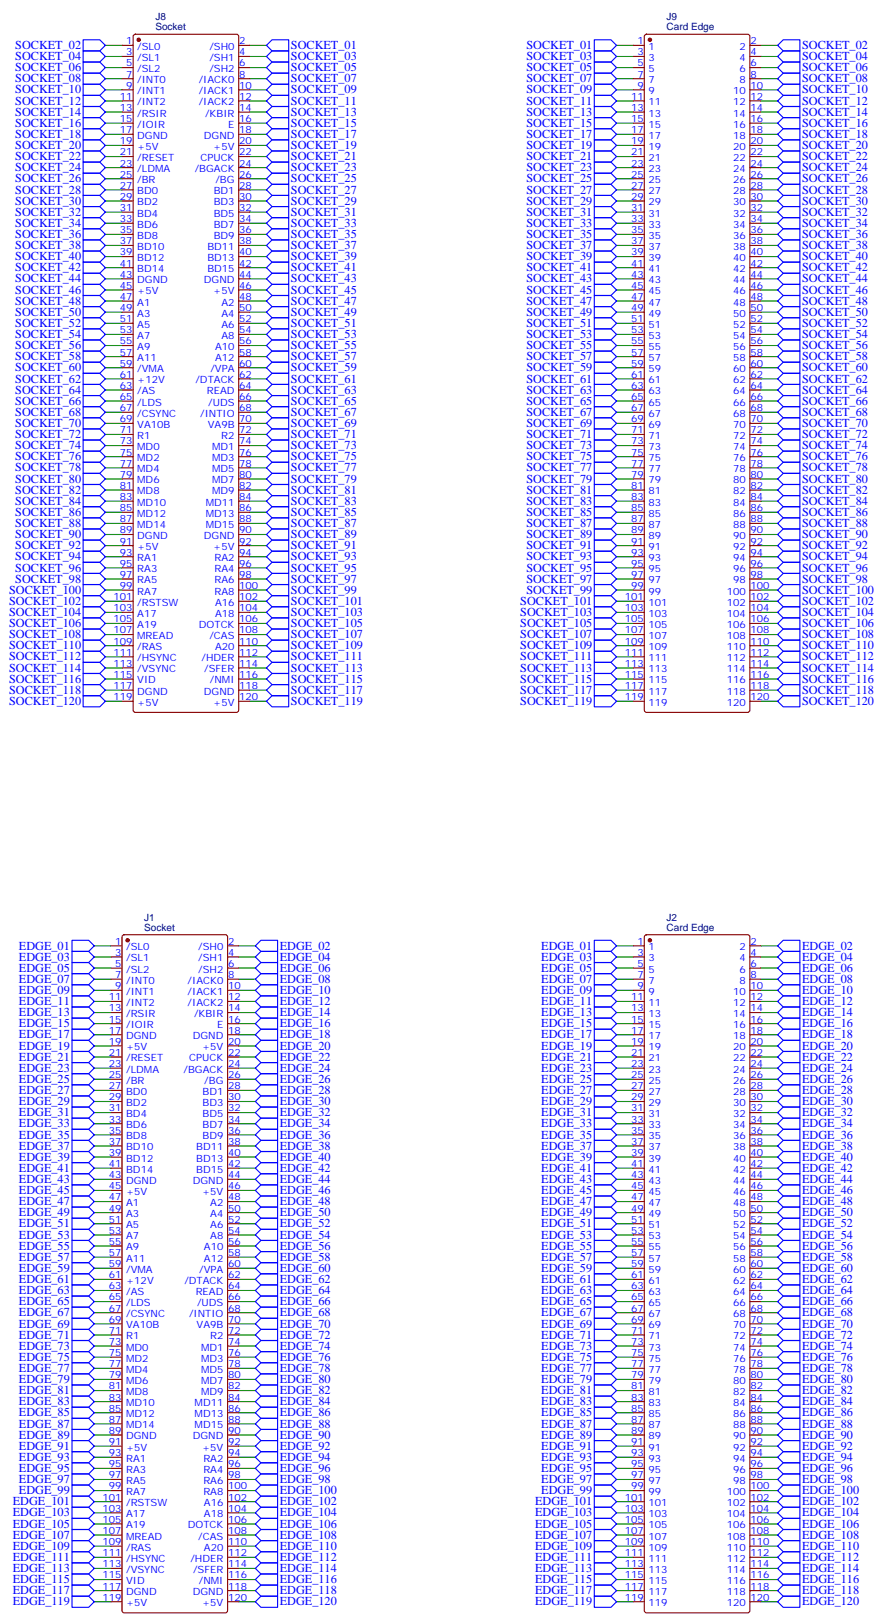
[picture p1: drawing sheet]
<svg xmlns="http://www.w3.org/2000/svg" width="280mm" height="515mm" viewBox="0 0 280 515" stroke-linecap="round" stroke-linejoin="round" font-family="sans-serif">
<defs><g id="words">
<g font-size="3.9" fill="#00f">
<text x="4.8" y="15.6">SOCKET_02</text>
<text x="92.4" y="15.7">SOCKET_01</text>
<text x="167.1" y="15.7">SOCKET_01</text>
<text x="254.6" y="15.6">SOCKET_02</text>
<text x="4.8" y="19.1">SOCKET_04</text>
<text x="4.8" y="22.6">SOCKET_06</text>
<text x="92.4" y="19.1">SOCKET_03</text>
<text x="92.4" y="22.6">SOCKET_05</text>
<text x="167.1" y="19.1">SOCKET_03</text>
<text x="167.1" y="22.6">SOCKET_05</text>
<text x="254.6" y="19.1">SOCKET_04</text>
<text x="254.6" y="22.6">SOCKET_06</text>
<text x="4.8" y="26.1">SOCKET_08</text>
<text x="4.8" y="29.7">SOCKET_10</text>
<text x="92.4" y="26.1">SOCKET_07</text>
<text x="92.4" y="29.7">SOCKET_09</text>
<text x="167.1" y="26.1">SOCKET_07</text>
<text x="167.1" y="29.7">SOCKET_09</text>
<text x="254.6" y="26.1">SOCKET_08</text>
<text x="254.6" y="29.7">SOCKET_10</text>
<text x="4.8" y="33.2">SOCKET_12</text>
<text x="92.4" y="33.2">SOCKET_11</text>
<text x="167.1" y="33.2">SOCKET_11</text>
<text x="254.6" y="33.2">SOCKET_12</text>
<text x="4.8" y="36.7">SOCKET_14</text>
<text x="4.8" y="40.3">SOCKET_16</text>
<text x="92.4" y="36.7">SOCKET_13</text>
<text x="92.4" y="40.3">SOCKET_15</text>
<text x="167.1" y="36.7">SOCKET_13</text>
<text x="167.1" y="40.3">SOCKET_15</text>
<text x="254.6" y="36.7">SOCKET_14</text>
<text x="254.6" y="40.3">SOCKET_16</text>
<text x="4.8" y="43.8">SOCKET_18</text>
<text x="4.8" y="47.3">SOCKET_20</text>
<text x="92.4" y="43.8">SOCKET_17</text>
<text x="92.4" y="47.3">SOCKET_19</text>
<text x="167.1" y="43.8">SOCKET_17</text>
<text x="167.1" y="47.3">SOCKET_19</text>
<text x="254.6" y="43.8">SOCKET_18</text>
<text x="254.6" y="47.3">SOCKET_20</text>
<text x="4.8" y="50.8">SOCKET_22</text>
<text x="92.4" y="50.8">SOCKET_21</text>
<text x="167.1" y="50.8">SOCKET_21</text>
<text x="254.6" y="50.8">SOCKET_22</text>
<text x="4.8" y="54.4">SOCKET_24</text>
<text x="4.8" y="57.9">SOCKET_26</text>
<text x="92.4" y="54.4">SOCKET_23</text>
<text x="92.4" y="57.9">SOCKET_25</text>
<text x="167.1" y="54.4">SOCKET_23</text>
<text x="167.1" y="57.9">SOCKET_25</text>
<text x="254.6" y="54.4">SOCKET_24</text>
<text x="254.6" y="57.9">SOCKET_26</text>
<text x="4.8" y="61.4">SOCKET_28</text>
<text x="4.8" y="64.9">SOCKET_30</text>
<text x="92.4" y="61.4">SOCKET_27</text>
<text x="92.4" y="64.9">SOCKET_29</text>
<text x="167.1" y="61.4">SOCKET_27</text>
<text x="167.1" y="64.9">SOCKET_29</text>
<text x="254.6" y="61.4">SOCKET_28</text>
<text x="254.6" y="64.9">SOCKET_30</text>
<text x="4.8" y="68.5">SOCKET_32</text>
<text x="92.4" y="68.5">SOCKET_31</text>
<text x="167.1" y="68.5">SOCKET_31</text>
<text x="254.6" y="68.5">SOCKET_32</text>
<text x="4.8" y="72">SOCKET_34</text>
<text x="4.8" y="75.5">SOCKET_36</text>
<text x="92.4" y="72">SOCKET_33</text>
<text x="92.4" y="75.5">SOCKET_35</text>
<text x="167.1" y="72">SOCKET_33</text>
<text x="167.1" y="75.5">SOCKET_35</text>
<text x="254.6" y="72">SOCKET_34</text>
<text x="254.6" y="75.5">SOCKET_36</text>
<text x="4.8" y="79.1">SOCKET_38</text>
<text x="4.8" y="82.6">SOCKET_40</text>
<text x="92.4" y="79.1">SOCKET_37</text>
<text x="92.4" y="82.6">SOCKET_39</text>
<text x="167.1" y="79.1">SOCKET_37</text>
<text x="167.1" y="82.6">SOCKET_39</text>
<text x="254.6" y="79.1">SOCKET_38</text>
<text x="254.6" y="82.6">SOCKET_40</text>
<text x="4.8" y="86.1">SOCKET_42</text>
<text x="4.8" y="89.6">SOCKET_44</text>
<text x="92.4" y="86.1">SOCKET_41</text>
<text x="92.4" y="89.6">SOCKET_43</text>
<text x="167.1" y="86.1">SOCKET_41</text>
<text x="167.1" y="89.6">SOCKET_43</text>
<text x="254.6" y="86.1">SOCKET_42</text>
<text x="254.6" y="89.6">SOCKET_44</text>
<text x="4.8" y="93.2">SOCKET_46</text>
<text x="92.4" y="93.2">SOCKET_45</text>
<text x="167.1" y="93.2">SOCKET_45</text>
<text x="254.6" y="93.2">SOCKET_46</text>
<text x="4.8" y="96.7">SOCKET_48</text>
<text x="4.8" y="100.2">SOCKET_50</text>
<text x="92.4" y="96.7">SOCKET_47</text>
<text x="92.4" y="100.2">SOCKET_49</text>
<text x="167.1" y="96.7">SOCKET_47</text>
<text x="167.1" y="100.2">SOCKET_49</text>
<text x="254.6" y="96.7">SOCKET_48</text>
<text x="254.6" y="100.2">SOCKET_50</text>
<text x="4.8" y="103.8">SOCKET_52</text>
<text x="4.8" y="107.3">SOCKET_54</text>
<text x="92.4" y="103.8">SOCKET_51</text>
<text x="92.4" y="107.3">SOCKET_53</text>
<text x="167.1" y="103.8">SOCKET_51</text>
<text x="167.1" y="107.3">SOCKET_53</text>
<text x="254.6" y="103.8">SOCKET_52</text>
<text x="254.6" y="107.3">SOCKET_54</text>
<text x="4.8" y="110.8">SOCKET_56</text>
<text x="92.4" y="110.8">SOCKET_55</text>
<text x="167.1" y="110.8">SOCKET_55</text>
<text x="254.6" y="110.8">SOCKET_56</text>
<text x="4.8" y="114.3">SOCKET_58</text>
<text x="4.8" y="117.9">SOCKET_60</text>
<text x="92.4" y="114.3">SOCKET_57</text>
<text x="92.4" y="117.9">SOCKET_59</text>
<text x="167.1" y="114.3">SOCKET_57</text>
<text x="167.1" y="117.9">SOCKET_59</text>
<text x="254.6" y="114.3">SOCKET_58</text>
<text x="254.6" y="117.9">SOCKET_60</text>
<text x="4.8" y="121.4">SOCKET_62</text>
<text x="4.8" y="124.9">SOCKET_64</text>
<text x="92.4" y="121.4">SOCKET_61</text>
<text x="92.4" y="124.9">SOCKET_63</text>
<text x="167.1" y="121.4">SOCKET_61</text>
<text x="167.1" y="124.9">SOCKET_63</text>
<text x="254.6" y="121.4">SOCKET_62</text>
<text x="254.6" y="124.9">SOCKET_64</text>
<text x="4.8" y="128.4">SOCKET_66</text>
<text x="4.8" y="132">SOCKET_68</text>
<text x="92.4" y="128.4">SOCKET_65</text>
<text x="92.4" y="132">SOCKET_67</text>
<text x="167.1" y="128.4">SOCKET_65</text>
<text x="167.1" y="132">SOCKET_67</text>
<text x="254.6" y="128.4">SOCKET_66</text>
<text x="254.6" y="132">SOCKET_68</text>
<text x="4.8" y="135.5">SOCKET_70</text>
<text x="92.4" y="135.5">SOCKET_69</text>
<text x="167.1" y="135.5">SOCKET_69</text>
<text x="254.6" y="135.5">SOCKET_70</text>
<text x="4.8" y="139">SOCKET_72</text>
<text x="4.8" y="142.6">SOCKET_74</text>
<text x="92.4" y="139">SOCKET_71</text>
<text x="92.4" y="142.6">SOCKET_73</text>
<text x="167.1" y="139">SOCKET_71</text>
<text x="167.1" y="142.6">SOCKET_73</text>
<text x="254.6" y="139">SOCKET_72</text>
<text x="254.6" y="142.6">SOCKET_74</text>
<text x="4.8" y="146.1">SOCKET_76</text>
<text x="4.8" y="149.6">SOCKET_78</text>
<text x="92.4" y="146.1">SOCKET_75</text>
<text x="92.4" y="149.6">SOCKET_77</text>
<text x="167.1" y="146.1">SOCKET_75</text>
<text x="167.1" y="149.6">SOCKET_77</text>
<text x="254.6" y="146.1">SOCKET_76</text>
<text x="254.6" y="149.6">SOCKET_78</text>
<text x="4.8" y="153.1">SOCKET_80</text>
<text x="92.4" y="153.1">SOCKET_79</text>
<text x="167.1" y="153.1">SOCKET_79</text>
<text x="254.6" y="153.1">SOCKET_80</text>
<text x="4.8" y="156.7">SOCKET_82</text>
<text x="4.8" y="160.2">SOCKET_84</text>
<text x="92.4" y="156.7">SOCKET_81</text>
<text x="92.4" y="160.2">SOCKET_83</text>
<text x="167.1" y="156.7">SOCKET_81</text>
<text x="167.1" y="160.2">SOCKET_83</text>
<text x="254.6" y="156.7">SOCKET_82</text>
<text x="254.6" y="160.2">SOCKET_84</text>
<text x="4.8" y="163.7">SOCKET_86</text>
<text x="4.8" y="167.3">SOCKET_88</text>
<text x="92.4" y="163.7">SOCKET_85</text>
<text x="92.4" y="167.3">SOCKET_87</text>
<text x="167.1" y="163.7">SOCKET_85</text>
<text x="167.1" y="167.3">SOCKET_87</text>
<text x="254.6" y="163.7">SOCKET_86</text>
<text x="254.6" y="167.3">SOCKET_88</text>
<text x="4.8" y="170.8">SOCKET_90</text>
<text x="92.4" y="170.8">SOCKET_89</text>
<text x="167.1" y="170.8">SOCKET_89</text>
<text x="254.6" y="170.8">SOCKET_90</text>
<text x="4.8" y="174.3">SOCKET_92</text>
<text x="4.8" y="177.8">SOCKET_94</text>
<text x="92.4" y="174.3">SOCKET_91</text>
<text x="92.4" y="177.8">SOCKET_93</text>
<text x="167.1" y="174.3">SOCKET_91</text>
<text x="167.1" y="177.8">SOCKET_93</text>
<text x="254.6" y="174.3">SOCKET_92</text>
<text x="254.6" y="177.8">SOCKET_94</text>
<text x="4.8" y="181.4">SOCKET_96</text>
<text x="4.8" y="184.9">SOCKET_98</text>
<text x="92.4" y="181.4">SOCKET_95</text>
<text x="92.4" y="184.9">SOCKET_97</text>
<text x="167.1" y="181.4">SOCKET_95</text>
<text x="167.1" y="184.9">SOCKET_97</text>
<text x="254.6" y="181.4">SOCKET_96</text>
<text x="254.6" y="184.9">SOCKET_98</text>
<text x="2.9" y="188.4">SOCKET_100</text>
<text x="2.9" y="191.9">SOCKET_102</text>
<text x="92.4" y="188.4">SOCKET_99</text>
<text x="92.4" y="191.9">SOCKET_101</text>
<text x="165.2" y="191.9">SOCKET_101</text>
<text x="167.1" y="188.4">SOCKET_99</text>
<text x="254.6" y="188.4">SOCKET_100</text>
<text x="254.6" y="191.9">SOCKET_102</text>
<text x="2.9" y="195.5">SOCKET_104</text>
<text x="92.4" y="195.5">SOCKET_103</text>
<text x="165.2" y="195.5">SOCKET_103</text>
<text x="254.6" y="195.5">SOCKET_104</text>
<text x="2.9" y="199">SOCKET_106</text>
<text x="2.9" y="202.5">SOCKET_108</text>
<text x="92.4" y="199">SOCKET_105</text>
<text x="92.4" y="202.5">SOCKET_107</text>
<text x="165.2" y="199">SOCKET_105</text>
<text x="165.2" y="202.5">SOCKET_107</text>
<text x="254.6" y="199">SOCKET_106</text>
<text x="254.6" y="202.5">SOCKET_108</text>
<text x="2.9" y="206.1">SOCKET_110</text>
<text x="2.9" y="209.6">SOCKET_112</text>
<text x="92.4" y="206.1">SOCKET_109</text>
<text x="92.4" y="209.6">SOCKET_111</text>
<text x="165.2" y="206.1">SOCKET_109</text>
<text x="165.2" y="209.6">SOCKET_111</text>
<text x="254.6" y="206.1">SOCKET_110</text>
<text x="254.6" y="209.6">SOCKET_112</text>
<text x="2.9" y="213.1">SOCKET_114</text>
<text x="92.4" y="213.1">SOCKET_113</text>
<text x="165.2" y="213.1">SOCKET_113</text>
<text x="254.6" y="213.1">SOCKET_114</text>
<text x="2.9" y="216.6">SOCKET_116</text>
<text x="2.9" y="220.2">SOCKET_118</text>
<text x="92.4" y="216.6">SOCKET_115</text>
<text x="92.4" y="220.2">SOCKET_117</text>
<text x="165.2" y="216.6">SOCKET_115</text>
<text x="165.2" y="220.2">SOCKET_117</text>
<text x="254.6" y="216.6">SOCKET_116</text>
<text x="254.6" y="220.2">SOCKET_118</text>
<text x="2.9" y="223.7">SOCKET_120</text>
<text x="92.4" y="223.7">SOCKET_119</text>
<text x="165.2" y="223.7">SOCKET_119</text>
<text x="254.6" y="223.7">SOCKET_120</text>
<text x="6" y="304.8">EDGE_03</text>
<text x="6" y="301.4">EDGE_01</text>
<text x="88.8" y="304.8">EDGE_04</text>
<text x="88.8" y="301.3">EDGE_02</text>
<text x="171.8" y="304.8">EDGE_03</text>
<text x="171.8" y="301.4">EDGE_01</text>
<text x="254.6" y="304.8">EDGE_04</text>
<text x="254.6" y="301.3">EDGE_02</text>
<text x="6" y="311.9">EDGE_07</text>
<text x="6" y="308.4">EDGE_05</text>
<text x="88.8" y="311.9">EDGE_08</text>
<text x="88.8" y="308.4">EDGE_06</text>
<text x="171.8" y="311.9">EDGE_07</text>
<text x="171.8" y="308.4">EDGE_05</text>
<text x="254.6" y="311.9">EDGE_08</text>
<text x="254.6" y="308.4">EDGE_06</text>
<text x="6" y="315.4">EDGE_09</text>
<text x="88.8" y="315.4">EDGE_10</text>
<text x="171.8" y="315.4">EDGE_09</text>
<text x="254.6" y="315.4">EDGE_10</text>
<text x="6" y="322.5">EDGE_13</text>
<text x="6" y="318.9">EDGE_11</text>
<text x="88.8" y="322.5">EDGE_14</text>
<text x="88.8" y="318.9">EDGE_12</text>
<text x="171.8" y="322.5">EDGE_13</text>
<text x="171.8" y="318.9">EDGE_11</text>
<text x="254.6" y="322.5">EDGE_14</text>
<text x="254.6" y="318.9">EDGE_12</text>
<text x="6" y="329.5">EDGE_17</text>
<text x="6" y="326">EDGE_15</text>
<text x="88.8" y="329.5">EDGE_18</text>
<text x="88.8" y="326">EDGE_16</text>
<text x="171.8" y="329.5">EDGE_17</text>
<text x="171.8" y="326">EDGE_15</text>
<text x="254.6" y="329.5">EDGE_18</text>
<text x="254.6" y="326">EDGE_16</text>
<text x="6" y="333.1">EDGE_19</text>
<text x="88.8" y="333.1">EDGE_20</text>
<text x="171.8" y="333.1">EDGE_19</text>
<text x="254.6" y="333.1">EDGE_20</text>
<text x="6" y="340.1">EDGE_23</text>
<text x="6" y="336.6">EDGE_21</text>
<text x="88.8" y="340.1">EDGE_24</text>
<text x="88.8" y="336.6">EDGE_22</text>
<text x="171.8" y="340.1">EDGE_23</text>
<text x="171.8" y="336.6">EDGE_21</text>
<text x="254.6" y="340.1">EDGE_24</text>
<text x="254.6" y="336.6">EDGE_22</text>
<text x="6" y="347.2">EDGE_27</text>
<text x="6" y="343.6">EDGE_25</text>
<text x="88.8" y="347.2">EDGE_28</text>
<text x="88.8" y="343.6">EDGE_26</text>
<text x="171.8" y="347.2">EDGE_27</text>
<text x="171.8" y="343.6">EDGE_25</text>
<text x="254.6" y="347.2">EDGE_28</text>
<text x="254.6" y="343.6">EDGE_26</text>
<text x="6" y="350.7">EDGE_29</text>
<text x="88.8" y="350.7">EDGE_30</text>
<text x="171.8" y="350.7">EDGE_29</text>
<text x="254.6" y="350.7">EDGE_30</text>
<text x="6" y="357.8">EDGE_33</text>
<text x="6" y="354.2">EDGE_31</text>
<text x="88.8" y="357.8">EDGE_34</text>
<text x="88.8" y="354.2">EDGE_32</text>
<text x="171.8" y="357.8">EDGE_33</text>
<text x="171.8" y="354.2">EDGE_31</text>
<text x="254.6" y="357.8">EDGE_34</text>
<text x="254.6" y="354.2">EDGE_32</text>
<text x="6" y="364.8">EDGE_37</text>
<text x="6" y="361.3">EDGE_35</text>
<text x="88.8" y="364.8">EDGE_38</text>
<text x="88.8" y="361.3">EDGE_36</text>
<text x="171.8" y="364.8">EDGE_37</text>
<text x="171.8" y="361.3">EDGE_35</text>
<text x="254.6" y="364.8">EDGE_38</text>
<text x="254.6" y="361.3">EDGE_36</text>
<text x="6" y="371.9">EDGE_41</text>
<text x="6" y="368.3">EDGE_39</text>
<text x="88.8" y="371.9">EDGE_42</text>
<text x="88.8" y="368.3">EDGE_40</text>
<text x="171.8" y="371.9">EDGE_41</text>
<text x="171.8" y="368.3">EDGE_39</text>
<text x="254.6" y="371.9">EDGE_42</text>
<text x="254.6" y="368.3">EDGE_40</text>
<text x="6" y="375.4">EDGE_43</text>
<text x="88.8" y="375.4">EDGE_44</text>
<text x="171.8" y="375.4">EDGE_43</text>
<text x="254.6" y="375.4">EDGE_44</text>
<text x="6" y="382.4">EDGE_47</text>
<text x="6" y="378.9">EDGE_45</text>
<text x="88.8" y="382.4">EDGE_48</text>
<text x="88.8" y="378.9">EDGE_46</text>
<text x="171.8" y="382.4">EDGE_47</text>
<text x="171.8" y="378.9">EDGE_45</text>
<text x="254.6" y="382.4">EDGE_48</text>
<text x="254.6" y="378.9">EDGE_46</text>
<text x="6" y="389.5">EDGE_51</text>
<text x="6" y="386">EDGE_49</text>
<text x="88.8" y="389.5">EDGE_52</text>
<text x="88.8" y="386">EDGE_50</text>
<text x="171.8" y="389.5">EDGE_51</text>
<text x="171.8" y="386">EDGE_49</text>
<text x="254.6" y="389.5">EDGE_52</text>
<text x="254.6" y="386">EDGE_50</text>
<text x="6" y="393">EDGE_53</text>
<text x="88.8" y="393">EDGE_54</text>
<text x="171.8" y="393">EDGE_53</text>
<text x="254.6" y="393">EDGE_54</text>
<text x="6" y="400.1">EDGE_57</text>
<text x="6" y="396.6">EDGE_55</text>
<text x="88.8" y="400.1">EDGE_58</text>
<text x="88.8" y="396.6">EDGE_56</text>
<text x="171.8" y="400.1">EDGE_57</text>
<text x="171.8" y="396.6">EDGE_55</text>
<text x="254.6" y="400.1">EDGE_58</text>
<text x="254.6" y="396.6">EDGE_56</text>
<text x="6" y="407.1">EDGE_61</text>
<text x="6" y="403.6">EDGE_59</text>
<text x="88.8" y="407.1">EDGE_62</text>
<text x="88.8" y="403.6">EDGE_60</text>
<text x="171.8" y="407.1">EDGE_61</text>
<text x="171.8" y="403.6">EDGE_59</text>
<text x="254.6" y="407.1">EDGE_62</text>
<text x="254.6" y="403.6">EDGE_60</text>
<text x="6" y="410.7">EDGE_63</text>
<text x="88.8" y="410.7">EDGE_64</text>
<text x="171.8" y="410.7">EDGE_63</text>
<text x="254.6" y="410.7">EDGE_64</text>
<text x="6" y="417.7">EDGE_67</text>
<text x="6" y="414.2">EDGE_65</text>
<text x="88.8" y="417.7">EDGE_68</text>
<text x="88.8" y="414.2">EDGE_66</text>
<text x="171.8" y="417.7">EDGE_67</text>
<text x="171.8" y="414.2">EDGE_65</text>
<text x="254.6" y="417.7">EDGE_68</text>
<text x="254.6" y="414.2">EDGE_66</text>
<text x="6" y="424.8">EDGE_71</text>
<text x="6" y="421.3">EDGE_69</text>
<text x="88.8" y="424.8">EDGE_72</text>
<text x="88.8" y="421.3">EDGE_70</text>
<text x="171.8" y="424.8">EDGE_71</text>
<text x="171.8" y="421.3">EDGE_69</text>
<text x="254.6" y="424.8">EDGE_72</text>
<text x="254.6" y="421.3">EDGE_70</text>
<text x="6" y="431.8">EDGE_75</text>
<text x="6" y="428.3">EDGE_73</text>
<text x="88.8" y="431.8">EDGE_76</text>
<text x="88.8" y="428.3">EDGE_74</text>
<text x="171.8" y="431.8">EDGE_75</text>
<text x="171.8" y="428.3">EDGE_73</text>
<text x="254.6" y="431.8">EDGE_76</text>
<text x="254.6" y="428.3">EDGE_74</text>
<text x="6" y="435.4">EDGE_77</text>
<text x="88.8" y="435.4">EDGE_78</text>
<text x="171.8" y="435.4">EDGE_77</text>
<text x="254.6" y="435.4">EDGE_78</text>
<text x="6" y="442.4">EDGE_81</text>
<text x="6" y="438.9">EDGE_79</text>
<text x="88.8" y="442.4">EDGE_82</text>
<text x="88.8" y="438.9">EDGE_80</text>
<text x="171.8" y="442.4">EDGE_81</text>
<text x="171.8" y="438.9">EDGE_79</text>
<text x="254.6" y="442.4">EDGE_82</text>
<text x="254.6" y="438.9">EDGE_80</text>
<text x="6" y="449.5">EDGE_85</text>
<text x="6" y="445.9">EDGE_83</text>
<text x="88.8" y="449.5">EDGE_86</text>
<text x="88.8" y="445.9">EDGE_84</text>
<text x="171.8" y="449.5">EDGE_85</text>
<text x="171.8" y="445.9">EDGE_83</text>
<text x="254.6" y="449.5">EDGE_86</text>
<text x="254.6" y="445.9">EDGE_84</text>
<text x="6" y="453">EDGE_87</text>
<text x="88.8" y="453">EDGE_88</text>
<text x="171.8" y="453">EDGE_87</text>
<text x="254.6" y="453">EDGE_88</text>
<text x="6" y="460.1">EDGE_91</text>
<text x="6" y="456.5">EDGE_89</text>
<text x="88.8" y="460.1">EDGE_92</text>
<text x="88.8" y="456.5">EDGE_90</text>
<text x="171.8" y="460.1">EDGE_91</text>
<text x="171.8" y="456.5">EDGE_89</text>
<text x="254.6" y="460.1">EDGE_92</text>
<text x="254.6" y="456.5">EDGE_90</text>
<text x="6" y="467.1">EDGE_95</text>
<text x="6" y="463.6">EDGE_93</text>
<text x="88.8" y="467.1">EDGE_96</text>
<text x="88.8" y="463.6">EDGE_94</text>
<text x="171.8" y="467.1">EDGE_95</text>
<text x="171.8" y="463.6">EDGE_93</text>
<text x="254.6" y="467.1">EDGE_96</text>
<text x="254.6" y="463.6">EDGE_94</text>
<text x="6" y="470.6">EDGE_97</text>
<text x="88.8" y="470.6">EDGE_98</text>
<text x="171.8" y="470.6">EDGE_97</text>
<text x="254.6" y="470.6">EDGE_98</text>
<text x="4.1" y="477.7">EDGE_101</text>
<text x="6" y="474.2">EDGE_99</text>
<text x="88.8" y="477.7">EDGE_102</text>
<text x="88.8" y="474.2">EDGE_100</text>
<text x="169.9" y="477.7">EDGE_101</text>
<text x="171.8" y="474.2">EDGE_99</text>
<text x="254.6" y="477.7">EDGE_102</text>
<text x="254.6" y="474.2">EDGE_100</text>
<text x="4.1" y="484.8">EDGE_105</text>
<text x="4.1" y="481.2">EDGE_103</text>
<text x="88.8" y="484.8">EDGE_106</text>
<text x="88.8" y="481.2">EDGE_104</text>
<text x="169.9" y="484.8">EDGE_105</text>
<text x="169.9" y="481.2">EDGE_103</text>
<text x="254.6" y="484.8">EDGE_106</text>
<text x="254.6" y="481.2">EDGE_104</text>
<text x="4.1" y="491.8">EDGE_109</text>
<text x="4.1" y="488.3">EDGE_107</text>
<text x="88.8" y="491.8">EDGE_110</text>
<text x="88.8" y="488.3">EDGE_108</text>
<text x="169.9" y="491.8">EDGE_109</text>
<text x="169.9" y="488.3">EDGE_107</text>
<text x="254.6" y="491.8">EDGE_110</text>
<text x="254.6" y="488.3">EDGE_108</text>
<text x="4.1" y="495.3">EDGE_111</text>
<text x="88.8" y="495.3">EDGE_112</text>
<text x="169.9" y="495.3">EDGE_111</text>
<text x="254.6" y="495.3">EDGE_112</text>
<text x="4.1" y="502.4">EDGE_115</text>
<text x="4.1" y="498.9">EDGE_113</text>
<text x="88.8" y="502.4">EDGE_116</text>
<text x="88.8" y="498.9">EDGE_114</text>
<text x="169.9" y="502.4">EDGE_115</text>
<text x="169.9" y="498.9">EDGE_113</text>
<text x="254.6" y="502.4">EDGE_116</text>
<text x="254.6" y="498.9">EDGE_114</text>
<text x="4.1" y="509.4">EDGE_119</text>
<text x="4.1" y="505.9">EDGE_117</text>
<text x="88.8" y="509.4">EDGE_120</text>
<text x="88.8" y="505.9">EDGE_118</text>
<text x="169.9" y="509.4">EDGE_119</text>
<text x="169.9" y="505.9">EDGE_117</text>
<text x="254.6" y="509.4">EDGE_120</text>
<text x="254.6" y="505.9">EDGE_118</text>
</g>
<g font-size="3.2" fill="#000080">
<text x="49.3" y="9.6">Socket</text>
<text x="49.3" y="6.4">J8</text>
<text x="211.6" y="9.6">Card Edge</text>
<text x="211.6" y="6.4">J9</text>
<text x="45.8" y="292.1">J1</text>
<text x="211.6" y="292.1">J2</text>
<text x="45.8" y="295.4">Socket</text>
<text x="211.6" y="295.4">Card Edge</text>
</g>
<g font-size="3.2" fill="#00f">
<text x="40.1" y="14">1</text>
<text x="40.1" y="17.6">3</text>
<text x="43.6" y="15.8">/SL0</text>
<text x="66.5" y="15.8">/SH0</text>
<text x="76" y="17.6">4</text>
<text x="76" y="14">2</text>
<text x="202.3" y="14">1</text>
<text x="202.3" y="17.6">3</text>
<text x="205.8" y="15.8">1</text>
<text x="234.7" y="15.8">2</text>
<text x="238.2" y="17.6">4</text>
<text x="238.2" y="14">2</text>
<text x="40.1" y="21.1">5</text>
<text x="43.6" y="19.3">/SL1</text>
<text x="43.6" y="22.9">/SL2</text>
<text x="66.5" y="22.9">/SH2</text>
<text x="66.5" y="19.3">/SH1</text>
<text x="76" y="21.1">6</text>
<text x="202.3" y="21.1">5</text>
<text x="205.8" y="19.3">3</text>
<text x="205.8" y="22.9">5</text>
<text x="234.7" y="22.9">6</text>
<text x="234.7" y="19.3">4</text>
<text x="238.2" y="21.1">6</text>
<text x="40.1" y="24.6">7</text>
<text x="40.1" y="28.2">9</text>
<text x="43.6" y="26.4">/INT0</text>
<text x="43.6" y="29.9">/INT1</text>
<text x="63.1" y="29.9">/IACK1</text>
<text x="63.1" y="26.4">/IACK0</text>
<text x="76" y="28.2">10</text>
<text x="76" y="24.6">8</text>
<text x="202.3" y="24.6">7</text>
<text x="202.3" y="28.2">9</text>
<text x="205.8" y="26.4">7</text>
<text x="205.8" y="29.9">9</text>
<text x="232.7" y="29.9">10</text>
<text x="234.7" y="26.4">8</text>
<text x="238.2" y="28.2">10</text>
<text x="238.2" y="24.6">8</text>
<text x="38.1" y="31.7">11</text>
<text x="38.1" y="35.2">13</text>
<text x="43.6" y="33.4">/INT2</text>
<text x="63.1" y="33.4">/IACK2</text>
<text x="76" y="35.2">14</text>
<text x="76" y="31.7">12</text>
<text x="200.3" y="31.7">11</text>
<text x="200.3" y="35.2">13</text>
<text x="205.8" y="33.4">11</text>
<text x="232.7" y="33.4">12</text>
<text x="238.2" y="35.2">14</text>
<text x="238.2" y="31.7">12</text>
<text x="38.1" y="38.7">15</text>
<text x="43.6" y="37">/RSIR</text>
<text x="43.6" y="40.5">/IOIR</text>
<text x="65.1" y="37">/KBIR</text>
<text x="72.5" y="40.5">E</text>
<text x="76" y="38.7">16</text>
<text x="200.3" y="38.7">15</text>
<text x="205.8" y="37">13</text>
<text x="205.8" y="40.5">15</text>
<text x="232.7" y="40.5">16</text>
<text x="232.7" y="37">14</text>
<text x="238.2" y="38.7">16</text>
<text x="38.1" y="42.3">17</text>
<text x="38.1" y="45.8">19</text>
<text x="43.6" y="44">DGND</text>
<text x="43.6" y="47.6">+5V</text>
<text x="64.7" y="44">DGND</text>
<text x="67.7" y="47.6">+5V</text>
<text x="76" y="45.8">20</text>
<text x="76" y="42.3">18</text>
<text x="200.3" y="42.3">17</text>
<text x="200.3" y="45.8">19</text>
<text x="205.8" y="44">17</text>
<text x="205.8" y="47.6">19</text>
<text x="232.7" y="47.6">20</text>
<text x="232.7" y="44">18</text>
<text x="238.2" y="45.8">20</text>
<text x="238.2" y="42.3">18</text>
<text x="38.1" y="49.3">21</text>
<text x="38.1" y="52.8">23</text>
<text x="43.6" y="51.1">/RESET</text>
<text x="63.6" y="51.1">CPUCK</text>
<text x="76" y="52.8">24</text>
<text x="76" y="49.3">22</text>
<text x="200.3" y="49.3">21</text>
<text x="200.3" y="52.8">23</text>
<text x="205.8" y="51.1">21</text>
<text x="232.7" y="51.1">22</text>
<text x="238.2" y="52.8">24</text>
<text x="238.2" y="49.3">22</text>
<text x="38.1" y="56.4">25</text>
<text x="38.1" y="59.9">27</text>
<text x="43.6" y="54.6">/LDMA</text>
<text x="43.6" y="58.1">/BR</text>
<text x="61.8" y="54.6">/BGACK</text>
<text x="68.4" y="58.1">/BG</text>
<text x="76" y="59.9">28</text>
<text x="76" y="56.4">26</text>
<text x="200.3" y="56.4">25</text>
<text x="200.3" y="59.9">27</text>
<text x="205.8" y="54.6">23</text>
<text x="205.8" y="58.1">25</text>
<text x="232.7" y="58.1">26</text>
<text x="232.7" y="54.6">24</text>
<text x="238.2" y="59.9">28</text>
<text x="238.2" y="56.4">26</text>
<text x="38.1" y="63.4">29</text>
<text x="43.6" y="61.7">BD0</text>
<text x="43.6" y="65.2">BD2</text>
<text x="67.8" y="65.2">BD3</text>
<text x="67.8" y="61.7">BD1</text>
<text x="76" y="63.4">30</text>
<text x="200.3" y="63.4">29</text>
<text x="205.8" y="61.7">27</text>
<text x="205.8" y="65.2">29</text>
<text x="232.7" y="65.2">30</text>
<text x="232.7" y="61.7">28</text>
<text x="238.2" y="63.4">30</text>
<text x="38.1" y="67">31</text>
<text x="38.1" y="70.5">33</text>
<text x="43.6" y="68.7">BD4</text>
<text x="67.8" y="68.7">BD5</text>
<text x="76" y="70.5">34</text>
<text x="76" y="67">32</text>
<text x="200.3" y="67">31</text>
<text x="200.3" y="70.5">33</text>
<text x="205.8" y="68.7">31</text>
<text x="232.7" y="68.7">32</text>
<text x="238.2" y="70.5">34</text>
<text x="238.2" y="67">32</text>
<text x="38.1" y="74">35</text>
<text x="38.1" y="77.5">37</text>
<text x="43.6" y="72.2">BD6</text>
<text x="43.6" y="75.8">BD8</text>
<text x="67.8" y="75.8">BD9</text>
<text x="67.8" y="72.2">BD7</text>
<text x="76" y="77.5">38</text>
<text x="76" y="74">36</text>
<text x="200.3" y="74">35</text>
<text x="200.3" y="77.5">37</text>
<text x="205.8" y="72.2">33</text>
<text x="205.8" y="75.8">35</text>
<text x="232.7" y="75.8">36</text>
<text x="232.7" y="72.2">34</text>
<text x="238.2" y="77.5">38</text>
<text x="238.2" y="74">36</text>
<text x="38.1" y="81.1">39</text>
<text x="43.6" y="79.3">BD10</text>
<text x="43.6" y="82.8">BD12</text>
<text x="65.8" y="82.8">BD13</text>
<text x="65.8" y="79.3">BD11</text>
<text x="76" y="81.1">40</text>
<text x="200.3" y="81.1">39</text>
<text x="205.8" y="79.3">37</text>
<text x="205.8" y="82.8">39</text>
<text x="232.7" y="82.8">40</text>
<text x="232.7" y="79.3">38</text>
<text x="238.2" y="81.1">40</text>
<text x="38.1" y="84.6">41</text>
<text x="38.1" y="88.1">43</text>
<text x="43.6" y="86.4">BD14</text>
<text x="43.6" y="89.9">DGND</text>
<text x="64.7" y="89.9">DGND</text>
<text x="65.8" y="86.4">BD15</text>
<text x="76" y="88.1">44</text>
<text x="76" y="84.6">42</text>
<text x="200.3" y="84.6">41</text>
<text x="200.3" y="88.1">43</text>
<text x="205.8" y="86.4">41</text>
<text x="205.8" y="89.9">43</text>
<text x="232.7" y="89.9">44</text>
<text x="232.7" y="86.4">42</text>
<text x="238.2" y="88.1">44</text>
<text x="238.2" y="84.6">42</text>
<text x="38.1" y="91.7">45</text>
<text x="38.1" y="95.2">47</text>
<text x="43.6" y="93.4">+5V</text>
<text x="67.7" y="93.4">+5V</text>
<text x="76" y="95.2">48</text>
<text x="76" y="91.7">46</text>
<text x="200.3" y="91.7">45</text>
<text x="200.3" y="95.2">47</text>
<text x="205.8" y="93.4">45</text>
<text x="232.7" y="93.4">46</text>
<text x="238.2" y="95.2">48</text>
<text x="238.2" y="91.7">46</text>
<text x="38.1" y="98.7">49</text>
<text x="43.6" y="96.9">A1</text>
<text x="43.6" y="100.5">A3</text>
<text x="70.3" y="100.5">A4</text>
<text x="70.3" y="96.9">A2</text>
<text x="76" y="98.7">50</text>
<text x="200.3" y="98.7">49</text>
<text x="205.8" y="96.9">47</text>
<text x="205.8" y="100.5">49</text>
<text x="232.7" y="100.5">50</text>
<text x="232.7" y="96.9">48</text>
<text x="238.2" y="98.7">50</text>
<text x="38.1" y="102.2">51</text>
<text x="38.1" y="105.8">53</text>
<text x="43.6" y="104">A5</text>
<text x="43.6" y="107.5">A7</text>
<text x="70.3" y="107.5">A8</text>
<text x="70.3" y="104">A6</text>
<text x="76" y="105.8">54</text>
<text x="76" y="102.2">52</text>
<text x="200.3" y="102.2">51</text>
<text x="200.3" y="105.8">53</text>
<text x="205.8" y="104">51</text>
<text x="205.8" y="107.5">53</text>
<text x="232.7" y="107.5">54</text>
<text x="232.7" y="104">52</text>
<text x="238.2" y="105.8">54</text>
<text x="238.2" y="102.2">52</text>
<text x="38.1" y="109.3">55</text>
<text x="38.1" y="112.8">57</text>
<text x="43.6" y="111.1">A9</text>
<text x="68.3" y="111.1">A10</text>
<text x="76" y="112.8">58</text>
<text x="76" y="109.3">56</text>
<text x="200.3" y="109.3">55</text>
<text x="200.3" y="112.8">57</text>
<text x="205.8" y="111.1">55</text>
<text x="232.7" y="111.1">56</text>
<text x="238.2" y="112.8">58</text>
<text x="238.2" y="109.3">56</text>
<text x="38.1" y="116.3">59</text>
<text x="38.1" y="119.9">61</text>
<text x="43.6" y="114.6">A11</text>
<text x="43.6" y="118.1">/VMA</text>
<text x="66.8" y="118.1">/VPA</text>
<text x="68.3" y="114.6">A12</text>
<text x="76" y="119.9">62</text>
<text x="76" y="116.3">60</text>
<text x="200.3" y="116.3">59</text>
<text x="200.3" y="119.9">61</text>
<text x="205.8" y="114.6">57</text>
<text x="205.8" y="118.1">59</text>
<text x="232.7" y="118.1">60</text>
<text x="232.7" y="114.6">58</text>
<text x="238.2" y="119.9">62</text>
<text x="238.2" y="116.3">60</text>
<text x="38.1" y="123.4">63</text>
<text x="43.6" y="121.6">+12V</text>
<text x="43.6" y="125.2">/AS</text>
<text x="62" y="121.6">/DTACK</text>
<text x="65.6" y="125.2">READ</text>
<text x="76" y="123.4">64</text>
<text x="200.3" y="123.4">63</text>
<text x="205.8" y="121.6">61</text>
<text x="205.8" y="125.2">63</text>
<text x="232.7" y="125.2">64</text>
<text x="232.7" y="121.6">62</text>
<text x="238.2" y="123.4">64</text>
<text x="38.1" y="126.9">65</text>
<text x="38.1" y="130.5">67</text>
<text x="43.6" y="128.7">/LDS</text>
<text x="66.1" y="128.7">/UDS</text>
<text x="76" y="130.5">68</text>
<text x="76" y="126.9">66</text>
<text x="200.3" y="126.9">65</text>
<text x="200.3" y="130.5">67</text>
<text x="205.8" y="128.7">65</text>
<text x="232.7" y="128.7">66</text>
<text x="238.2" y="130.5">68</text>
<text x="238.2" y="126.9">66</text>
<text x="38.1" y="134">69</text>
<text x="38.1" y="137.5">71</text>
<text x="43.6" y="132.2">/CSYNC</text>
<text x="43.6" y="135.7">VA10B</text>
<text x="63.5" y="132.2">/INTIO</text>
<text x="65.9" y="135.7">VA9B</text>
<text x="76" y="137.5">72</text>
<text x="76" y="134">70</text>
<text x="200.3" y="134">69</text>
<text x="200.3" y="137.5">71</text>
<text x="205.8" y="132.2">67</text>
<text x="205.8" y="135.7">69</text>
<text x="232.7" y="135.7">70</text>
<text x="232.7" y="132.2">68</text>
<text x="238.2" y="137.5">72</text>
<text x="238.2" y="134">70</text>
<text x="38.1" y="141">73</text>
<text x="43.6" y="139.3">R1</text>
<text x="43.6" y="142.8">MD0</text>
<text x="67.3" y="142.8">MD1</text>
<text x="70.2" y="139.3">R2</text>
<text x="76" y="141">74</text>
<text x="200.3" y="141">73</text>
<text x="205.8" y="139.3">71</text>
<text x="205.8" y="142.8">73</text>
<text x="232.7" y="142.8">74</text>
<text x="232.7" y="139.3">72</text>
<text x="238.2" y="141">74</text>
<text x="38.1" y="144.6">75</text>
<text x="38.1" y="148.1">77</text>
<text x="43.6" y="146.3">MD2</text>
<text x="43.6" y="149.9">MD4</text>
<text x="67.3" y="149.9">MD5</text>
<text x="67.3" y="146.3">MD3</text>
<text x="76" y="148.1">78</text>
<text x="76" y="144.6">76</text>
<text x="200.3" y="144.6">75</text>
<text x="200.3" y="148.1">77</text>
<text x="205.8" y="146.3">75</text>
<text x="205.8" y="149.9">77</text>
<text x="232.7" y="149.9">78</text>
<text x="232.7" y="146.3">76</text>
<text x="238.2" y="148.1">78</text>
<text x="238.2" y="144.6">76</text>
<text x="38.1" y="151.6">79</text>
<text x="38.1" y="155.2">81</text>
<text x="43.6" y="153.4">MD6</text>
<text x="67.3" y="153.4">MD7</text>
<text x="76" y="155.2">82</text>
<text x="76" y="151.6">80</text>
<text x="200.3" y="151.6">79</text>
<text x="200.3" y="155.2">81</text>
<text x="205.8" y="153.4">79</text>
<text x="232.7" y="153.4">80</text>
<text x="238.2" y="155.2">82</text>
<text x="238.2" y="151.6">80</text>
<text x="38.1" y="158.7">83</text>
<text x="43.6" y="156.9">MD8</text>
<text x="43.6" y="160.4">MD10</text>
<text x="65.3" y="160.4">MD11</text>
<text x="67.3" y="156.9">MD9</text>
<text x="76" y="158.7">84</text>
<text x="200.3" y="158.7">83</text>
<text x="205.8" y="156.9">81</text>
<text x="205.8" y="160.4">83</text>
<text x="232.7" y="160.4">84</text>
<text x="232.7" y="156.9">82</text>
<text x="238.2" y="158.7">84</text>
<text x="38.1" y="162.2">85</text>
<text x="38.1" y="165.7">87</text>
<text x="43.6" y="164">MD12</text>
<text x="43.6" y="167.5">MD14</text>
<text x="65.3" y="167.5">MD15</text>
<text x="65.3" y="164">MD13</text>
<text x="76" y="165.7">88</text>
<text x="76" y="162.2">86</text>
<text x="200.3" y="162.2">85</text>
<text x="200.3" y="165.7">87</text>
<text x="205.8" y="164">85</text>
<text x="205.8" y="167.5">87</text>
<text x="232.7" y="167.5">88</text>
<text x="232.7" y="164">86</text>
<text x="238.2" y="165.7">88</text>
<text x="238.2" y="162.2">86</text>
<text x="38.1" y="169.3">89</text>
<text x="38.1" y="172.8">91</text>
<text x="43.6" y="171">DGND</text>
<text x="64.7" y="171">DGND</text>
<text x="76" y="172.8">92</text>
<text x="76" y="169.3">90</text>
<text x="200.3" y="169.3">89</text>
<text x="200.3" y="172.8">91</text>
<text x="205.8" y="171">89</text>
<text x="232.7" y="171">90</text>
<text x="238.2" y="172.8">92</text>
<text x="238.2" y="169.3">90</text>
<text x="38.1" y="176.3">93</text>
<text x="38.1" y="179.8">95</text>
<text x="43.6" y="174.6">+5V</text>
<text x="43.6" y="178.1">RA1</text>
<text x="67.7" y="174.6">+5V</text>
<text x="68.1" y="178.1">RA2</text>
<text x="76" y="179.8">96</text>
<text x="76" y="176.3">94</text>
<text x="200.3" y="176.3">93</text>
<text x="200.3" y="179.8">95</text>
<text x="205.8" y="174.6">91</text>
<text x="205.8" y="178.1">93</text>
<text x="232.7" y="178.1">94</text>
<text x="232.7" y="174.6">92</text>
<text x="238.2" y="179.8">96</text>
<text x="238.2" y="176.3">94</text>
<text x="38.1" y="183.4">97</text>
<text x="43.6" y="181.6">RA3</text>
<text x="43.6" y="185.1">RA5</text>
<text x="68.1" y="185.1">RA6</text>
<text x="68.1" y="181.6">RA4</text>
<text x="76" y="183.4">98</text>
<text x="200.3" y="183.4">97</text>
<text x="205.8" y="181.6">95</text>
<text x="205.8" y="185.1">97</text>
<text x="232.7" y="185.1">98</text>
<text x="232.7" y="181.6">96</text>
<text x="238.2" y="183.4">98</text>
<text x="36" y="190.4">101</text>
<text x="38.1" y="186.9">99</text>
<text x="43.6" y="188.7">RA7</text>
<text x="68.1" y="188.7">RA8</text>
<text x="76" y="190.4">102</text>
<text x="76" y="186.9">100</text>
<text x="198.3" y="190.4">101</text>
<text x="200.3" y="186.9">99</text>
<text x="205.8" y="188.7">99</text>
<text x="230.7" y="188.7">100</text>
<text x="238.2" y="190.4">102</text>
<text x="238.2" y="186.9">100</text>
<text x="36" y="194">103</text>
<text x="36" y="197.5">105</text>
<text x="43.6" y="192.2">/RSTSW</text>
<text x="43.6" y="195.7">A17</text>
<text x="68.3" y="195.7">A18</text>
<text x="68.3" y="192.2">A16</text>
<text x="76" y="197.5">106</text>
<text x="76" y="194">104</text>
<text x="198.3" y="194">103</text>
<text x="198.3" y="197.5">105</text>
<text x="205.8" y="192.2">101</text>
<text x="205.8" y="195.7">103</text>
<text x="230.7" y="195.7">104</text>
<text x="230.7" y="192.2">102</text>
<text x="238.2" y="197.5">106</text>
<text x="238.2" y="194">104</text>
<text x="36" y="201">107</text>
<text x="43.6" y="199.2">A19</text>
<text x="43.6" y="202.8">MREAD</text>
<text x="63.2" y="199.2">DOTCK</text>
<text x="66.5" y="202.8">/CAS</text>
<text x="76" y="201">108</text>
<text x="198.3" y="201">107</text>
<text x="205.8" y="199.2">105</text>
<text x="205.8" y="202.8">107</text>
<text x="230.7" y="202.8">108</text>
<text x="230.7" y="199.2">106</text>
<text x="238.2" y="201">108</text>
<text x="36" y="204.5">109</text>
<text x="36" y="208.1">111</text>
<text x="43.6" y="206.3">/RAS</text>
<text x="43.6" y="209.8">/HSYNC</text>
<text x="64" y="209.8">/HDER</text>
<text x="68.3" y="206.3">A20</text>
<text x="76" y="208.1">112</text>
<text x="76" y="204.5">110</text>
<text x="198.3" y="204.5">109</text>
<text x="198.3" y="208.1">111</text>
<text x="205.8" y="206.3">109</text>
<text x="205.8" y="209.8">111</text>
<text x="230.7" y="209.8">112</text>
<text x="230.7" y="206.3">110</text>
<text x="238.2" y="208.1">112</text>
<text x="238.2" y="204.5">110</text>
<text x="36" y="211.6">113</text>
<text x="36" y="215.1">115</text>
<text x="43.6" y="213.4">/VSYNC</text>
<text x="64.8" y="213.4">/SFER</text>
<text x="76" y="215.1">116</text>
<text x="76" y="211.6">114</text>
<text x="198.3" y="211.6">113</text>
<text x="198.3" y="215.1">115</text>
<text x="205.8" y="213.4">113</text>
<text x="230.7" y="213.4">114</text>
<text x="238.2" y="215.1">116</text>
<text x="238.2" y="211.6">114</text>
<text x="36" y="218.7">117</text>
<text x="43.6" y="216.9">VID</text>
<text x="43.6" y="220.4">DGND</text>
<text x="64.7" y="220.4">DGND</text>
<text x="66.6" y="216.9">/NMI</text>
<text x="76" y="218.7">118</text>
<text x="198.3" y="218.7">117</text>
<text x="205.8" y="216.9">115</text>
<text x="205.8" y="220.4">117</text>
<text x="230.7" y="220.4">118</text>
<text x="230.7" y="216.9">116</text>
<text x="238.2" y="218.7">118</text>
<text x="36" y="222.2">119</text>
<text x="43.6" y="223.9">+5V</text>
<text x="67.7" y="223.9">+5V</text>
<text x="76" y="222.2">120</text>
<text x="198.3" y="222.2">119</text>
<text x="205.8" y="223.9">119</text>
<text x="230.7" y="223.9">120</text>
<text x="238.2" y="222.2">120</text>
<text x="36.5" y="299.8">1</text>
<text x="72.4" y="299.8">2</text>
<text x="202.3" y="299.8">1</text>
<text x="238.2" y="299.8">2</text>
<text x="36.5" y="303.3">3</text>
<text x="40" y="301.6">/SL0</text>
<text x="40" y="305.1">/SL1</text>
<text x="62.9" y="305.1">/SH1</text>
<text x="62.9" y="301.6">/SH0</text>
<text x="72.4" y="303.3">4</text>
<text x="202.3" y="303.3">3</text>
<text x="205.8" y="301.6">1</text>
<text x="205.8" y="305.1">3</text>
<text x="234.7" y="305.1">4</text>
<text x="234.7" y="301.6">2</text>
<text x="238.2" y="303.3">4</text>
<text x="36.5" y="306.8">5</text>
<text x="36.5" y="310.4">7</text>
<text x="40" y="308.6">/SL2</text>
<text x="62.9" y="308.6">/SH2</text>
<text x="72.4" y="310.4">8</text>
<text x="72.4" y="306.8">6</text>
<text x="202.3" y="306.8">5</text>
<text x="202.3" y="310.4">7</text>
<text x="205.8" y="308.6">5</text>
<text x="234.7" y="308.6">6</text>
<text x="238.2" y="310.4">8</text>
<text x="238.2" y="306.8">6</text>
<text x="34.5" y="317.4">11</text>
<text x="36.5" y="313.9">9</text>
<text x="40" y="312.1">/INT0</text>
<text x="40" y="315.7">/INT1</text>
<text x="59.6" y="315.7">/IACK1</text>
<text x="59.6" y="312.1">/IACK0</text>
<text x="72.4" y="317.4">12</text>
<text x="72.4" y="313.9">10</text>
<text x="200.3" y="317.4">11</text>
<text x="202.3" y="313.9">9</text>
<text x="205.8" y="312.1">7</text>
<text x="205.8" y="315.7">9</text>
<text x="232.7" y="315.7">10</text>
<text x="234.7" y="312.1">8</text>
<text x="238.2" y="317.4">12</text>
<text x="238.2" y="313.9">10</text>
<text x="34.5" y="321">13</text>
<text x="40" y="319.2">/INT2</text>
<text x="40" y="322.7">/RSIR</text>
<text x="59.6" y="319.2">/IACK2</text>
<text x="61.6" y="322.7">/KBIR</text>
<text x="72.4" y="321">14</text>
<text x="200.3" y="321">13</text>
<text x="205.8" y="319.2">11</text>
<text x="205.8" y="322.7">13</text>
<text x="232.7" y="322.7">14</text>
<text x="232.7" y="319.2">12</text>
<text x="238.2" y="321">14</text>
<text x="34.5" y="324.5">15</text>
<text x="34.5" y="328">17</text>
<text x="40" y="326.2">/IOIR</text>
<text x="40" y="329.8">DGND</text>
<text x="61.2" y="329.8">DGND</text>
<text x="68.9" y="326.2">E</text>
<text x="72.4" y="328">18</text>
<text x="72.4" y="324.5">16</text>
<text x="200.3" y="324.5">15</text>
<text x="200.3" y="328">17</text>
<text x="205.8" y="326.2">15</text>
<text x="205.8" y="329.8">17</text>
<text x="232.7" y="329.8">18</text>
<text x="232.7" y="326.2">16</text>
<text x="238.2" y="328">18</text>
<text x="238.2" y="324.5">16</text>
<text x="34.5" y="331.5">19</text>
<text x="34.5" y="335.1">21</text>
<text x="40" y="333.3">+5V</text>
<text x="64.2" y="333.3">+5V</text>
<text x="72.4" y="335.1">22</text>
<text x="72.4" y="331.5">20</text>
<text x="200.3" y="331.5">19</text>
<text x="200.3" y="335.1">21</text>
<text x="205.8" y="333.3">19</text>
<text x="232.7" y="333.3">20</text>
<text x="238.2" y="335.1">22</text>
<text x="238.2" y="331.5">20</text>
<text x="34.5" y="338.6">23</text>
<text x="40" y="336.8">/RESET</text>
<text x="40" y="340.4">/LDMA</text>
<text x="58.3" y="340.4">/BGACK</text>
<text x="60.1" y="336.8">CPUCK</text>
<text x="72.4" y="338.6">24</text>
<text x="200.3" y="338.6">23</text>
<text x="205.8" y="336.8">21</text>
<text x="205.8" y="340.4">23</text>
<text x="232.7" y="340.4">24</text>
<text x="232.7" y="336.8">22</text>
<text x="238.2" y="338.6">24</text>
<text x="34.5" y="342.1">25</text>
<text x="34.5" y="345.7">27</text>
<text x="40" y="343.9">/BR</text>
<text x="40" y="347.4">BD0</text>
<text x="64.3" y="347.4">BD1</text>
<text x="64.9" y="343.9">/BG</text>
<text x="72.4" y="345.7">28</text>
<text x="72.4" y="342.1">26</text>
<text x="200.3" y="342.1">25</text>
<text x="200.3" y="345.7">27</text>
<text x="205.8" y="343.9">25</text>
<text x="205.8" y="347.4">27</text>
<text x="232.7" y="347.4">28</text>
<text x="232.7" y="343.9">26</text>
<text x="238.2" y="345.7">28</text>
<text x="238.2" y="342.1">26</text>
<text x="34.5" y="349.2">29</text>
<text x="34.5" y="352.7">31</text>
<text x="40" y="350.9">BD2</text>
<text x="64.3" y="350.9">BD3</text>
<text x="72.4" y="352.7">32</text>
<text x="72.4" y="349.2">30</text>
<text x="200.3" y="349.2">29</text>
<text x="200.3" y="352.7">31</text>
<text x="205.8" y="350.9">29</text>
<text x="232.7" y="350.9">30</text>
<text x="238.2" y="352.7">32</text>
<text x="238.2" y="349.2">30</text>
<text x="34.5" y="356.2">33</text>
<text x="34.5" y="359.8">35</text>
<text x="40" y="354.5">BD4</text>
<text x="40" y="358">BD6</text>
<text x="64.3" y="358">BD7</text>
<text x="64.3" y="354.5">BD5</text>
<text x="72.4" y="359.8">36</text>
<text x="72.4" y="356.2">34</text>
<text x="200.3" y="356.2">33</text>
<text x="200.3" y="359.8">35</text>
<text x="205.8" y="354.5">31</text>
<text x="205.8" y="358">33</text>
<text x="232.7" y="358">34</text>
<text x="232.7" y="354.5">32</text>
<text x="238.2" y="359.8">36</text>
<text x="238.2" y="356.2">34</text>
<text x="34.5" y="363.3">37</text>
<text x="40" y="361.5">BD8</text>
<text x="40" y="365.1">BD10</text>
<text x="62.3" y="365.1">BD11</text>
<text x="64.3" y="361.5">BD9</text>
<text x="72.4" y="363.3">38</text>
<text x="200.3" y="363.3">37</text>
<text x="205.8" y="361.5">35</text>
<text x="205.8" y="365.1">37</text>
<text x="232.7" y="365.1">38</text>
<text x="232.7" y="361.5">36</text>
<text x="238.2" y="363.3">38</text>
<text x="34.5" y="366.8">39</text>
<text x="34.5" y="370.3">41</text>
<text x="40" y="368.6">BD12</text>
<text x="62.3" y="368.6">BD13</text>
<text x="72.4" y="370.3">42</text>
<text x="72.4" y="366.8">40</text>
<text x="200.3" y="366.8">39</text>
<text x="200.3" y="370.3">41</text>
<text x="205.8" y="368.6">39</text>
<text x="232.7" y="368.6">40</text>
<text x="238.2" y="370.3">42</text>
<text x="238.2" y="366.8">40</text>
<text x="34.5" y="373.9">43</text>
<text x="34.5" y="377.4">45</text>
<text x="40" y="372.1">BD14</text>
<text x="40" y="375.6">DGND</text>
<text x="61.2" y="375.6">DGND</text>
<text x="62.3" y="372.1">BD15</text>
<text x="72.4" y="377.4">46</text>
<text x="72.4" y="373.9">44</text>
<text x="200.3" y="373.9">43</text>
<text x="200.3" y="377.4">45</text>
<text x="205.8" y="372.1">41</text>
<text x="205.8" y="375.6">43</text>
<text x="232.7" y="375.6">44</text>
<text x="232.7" y="372.1">42</text>
<text x="238.2" y="377.4">46</text>
<text x="238.2" y="373.9">44</text>
<text x="34.5" y="380.9">47</text>
<text x="40" y="379.2">+5V</text>
<text x="40" y="382.7">A1</text>
<text x="64.2" y="379.2">+5V</text>
<text x="66.8" y="382.7">A2</text>
<text x="72.4" y="380.9">48</text>
<text x="200.3" y="380.9">47</text>
<text x="205.8" y="379.2">45</text>
<text x="205.8" y="382.7">47</text>
<text x="232.7" y="382.7">48</text>
<text x="232.7" y="379.2">46</text>
<text x="238.2" y="380.9">48</text>
<text x="34.5" y="384.5">49</text>
<text x="34.5" y="388">51</text>
<text x="40" y="386.2">A3</text>
<text x="40" y="389.7">A5</text>
<text x="66.8" y="389.7">A6</text>
<text x="66.8" y="386.2">A4</text>
<text x="72.4" y="388">52</text>
<text x="72.4" y="384.5">50</text>
<text x="200.3" y="384.5">49</text>
<text x="200.3" y="388">51</text>
<text x="205.8" y="386.2">49</text>
<text x="205.8" y="389.7">51</text>
<text x="232.7" y="389.7">52</text>
<text x="232.7" y="386.2">50</text>
<text x="238.2" y="388">52</text>
<text x="238.2" y="384.5">50</text>
<text x="34.5" y="391.5">53</text>
<text x="34.5" y="395">55</text>
<text x="40" y="393.3">A7</text>
<text x="66.8" y="393.3">A8</text>
<text x="72.4" y="395">56</text>
<text x="72.4" y="391.5">54</text>
<text x="200.3" y="391.5">53</text>
<text x="200.3" y="395">55</text>
<text x="205.8" y="393.3">53</text>
<text x="232.7" y="393.3">54</text>
<text x="238.2" y="395">56</text>
<text x="238.2" y="391.5">54</text>
<text x="34.5" y="398.6">57</text>
<text x="40" y="396.8">A9</text>
<text x="40" y="400.3">A11</text>
<text x="64.7" y="400.3">A12</text>
<text x="64.7" y="396.8">A10</text>
<text x="72.4" y="398.6">58</text>
<text x="200.3" y="398.6">57</text>
<text x="205.8" y="396.8">55</text>
<text x="205.8" y="400.3">57</text>
<text x="232.7" y="400.3">58</text>
<text x="232.7" y="396.8">56</text>
<text x="238.2" y="398.6">58</text>
<text x="34.5" y="402.1">59</text>
<text x="34.5" y="405.6">61</text>
<text x="40" y="403.9">/VMA</text>
<text x="40" y="407.4">+12V</text>
<text x="58.5" y="407.4">/DTACK</text>
<text x="63.2" y="403.9">/VPA</text>
<text x="72.4" y="405.6">62</text>
<text x="72.4" y="402.1">60</text>
<text x="200.3" y="402.1">59</text>
<text x="200.3" y="405.6">61</text>
<text x="205.8" y="403.9">59</text>
<text x="205.8" y="407.4">61</text>
<text x="232.7" y="407.4">62</text>
<text x="232.7" y="403.9">60</text>
<text x="238.2" y="405.6">62</text>
<text x="238.2" y="402.1">60</text>
<text x="34.5" y="409.2">63</text>
<text x="34.5" y="412.7">65</text>
<text x="40" y="410.9">/AS</text>
<text x="62.1" y="410.9">READ</text>
<text x="72.4" y="412.7">66</text>
<text x="72.4" y="409.2">64</text>
<text x="200.3" y="409.2">63</text>
<text x="200.3" y="412.7">65</text>
<text x="205.8" y="410.9">63</text>
<text x="232.7" y="410.9">64</text>
<text x="238.2" y="412.7">66</text>
<text x="238.2" y="409.2">64</text>
<text x="34.5" y="416.2">67</text>
<text x="34.5" y="419.7">69</text>
<text x="40" y="414.4">/LDS</text>
<text x="40" y="418">/CSYNC</text>
<text x="60" y="418">/INTIO</text>
<text x="62.6" y="414.4">/UDS</text>
<text x="72.4" y="419.7">70</text>
<text x="72.4" y="416.2">68</text>
<text x="200.3" y="416.2">67</text>
<text x="200.3" y="419.7">69</text>
<text x="205.8" y="414.4">65</text>
<text x="205.8" y="418">67</text>
<text x="232.7" y="418">68</text>
<text x="232.7" y="414.4">66</text>
<text x="238.2" y="419.7">70</text>
<text x="238.2" y="416.2">68</text>
<text x="34.5" y="423.3">71</text>
<text x="40" y="421.5">VA10B</text>
<text x="40" y="425">R1</text>
<text x="62.4" y="421.5">VA9B</text>
<text x="66.7" y="425">R2</text>
<text x="72.4" y="423.3">72</text>
<text x="200.3" y="423.3">71</text>
<text x="205.8" y="421.5">69</text>
<text x="205.8" y="425">71</text>
<text x="232.7" y="425">72</text>
<text x="232.7" y="421.5">70</text>
<text x="238.2" y="423.3">72</text>
<text x="34.5" y="426.8">73</text>
<text x="34.5" y="430.3">75</text>
<text x="40" y="428.6">MD0</text>
<text x="63.8" y="428.6">MD1</text>
<text x="72.4" y="430.3">76</text>
<text x="72.4" y="426.8">74</text>
<text x="200.3" y="426.8">73</text>
<text x="200.3" y="430.3">75</text>
<text x="205.8" y="428.6">73</text>
<text x="232.7" y="428.6">74</text>
<text x="238.2" y="430.3">76</text>
<text x="238.2" y="426.8">74</text>
<text x="34.5" y="433.8">77</text>
<text x="34.5" y="437.4">79</text>
<text x="40" y="432.1">MD2</text>
<text x="40" y="435.6">MD4</text>
<text x="63.8" y="435.6">MD5</text>
<text x="63.8" y="432.1">MD3</text>
<text x="72.4" y="437.4">80</text>
<text x="72.4" y="433.8">78</text>
<text x="200.3" y="433.8">77</text>
<text x="200.3" y="437.4">79</text>
<text x="205.8" y="432.1">75</text>
<text x="205.8" y="435.6">77</text>
<text x="232.7" y="435.6">78</text>
<text x="232.7" y="432.1">76</text>
<text x="238.2" y="437.4">80</text>
<text x="238.2" y="433.8">78</text>
<text x="34.5" y="440.9">81</text>
<text x="40" y="439.1">MD6</text>
<text x="40" y="442.7">MD8</text>
<text x="63.8" y="442.7">MD9</text>
<text x="63.8" y="439.1">MD7</text>
<text x="72.4" y="440.9">82</text>
<text x="200.3" y="440.9">81</text>
<text x="205.8" y="439.1">79</text>
<text x="205.8" y="442.7">81</text>
<text x="232.7" y="442.7">82</text>
<text x="232.7" y="439.1">80</text>
<text x="238.2" y="440.9">82</text>
<text x="34.5" y="444.4">83</text>
<text x="34.5" y="448">85</text>
<text x="40" y="446.2">MD10</text>
<text x="40" y="449.7">MD12</text>
<text x="61.8" y="449.7">MD13</text>
<text x="61.8" y="446.2">MD11</text>
<text x="72.4" y="448">86</text>
<text x="72.4" y="444.4">84</text>
<text x="200.3" y="444.4">83</text>
<text x="200.3" y="448">85</text>
<text x="205.8" y="446.2">83</text>
<text x="205.8" y="449.7">85</text>
<text x="232.7" y="449.7">86</text>
<text x="232.7" y="446.2">84</text>
<text x="238.2" y="448">86</text>
<text x="238.2" y="444.4">84</text>
<text x="34.5" y="451.5">87</text>
<text x="34.5" y="455">89</text>
<text x="40" y="453.2">MD14</text>
<text x="61.8" y="453.2">MD15</text>
<text x="72.4" y="455">90</text>
<text x="72.4" y="451.5">88</text>
<text x="200.3" y="451.5">87</text>
<text x="200.3" y="455">89</text>
<text x="205.8" y="453.2">87</text>
<text x="232.7" y="453.2">88</text>
<text x="238.2" y="455">90</text>
<text x="238.2" y="451.5">88</text>
<text x="34.5" y="458.5">91</text>
<text x="40" y="456.8">DGND</text>
<text x="40" y="460.3">+5V</text>
<text x="61.2" y="456.8">DGND</text>
<text x="64.2" y="460.3">+5V</text>
<text x="72.4" y="458.5">92</text>
<text x="200.3" y="458.5">91</text>
<text x="205.8" y="456.8">89</text>
<text x="205.8" y="460.3">91</text>
<text x="232.7" y="460.3">92</text>
<text x="232.7" y="456.8">90</text>
<text x="238.2" y="458.5">92</text>
<text x="34.5" y="462.1">93</text>
<text x="34.5" y="465.6">95</text>
<text x="40" y="463.8">RA1</text>
<text x="40" y="467.4">RA3</text>
<text x="64.6" y="467.4">RA4</text>
<text x="64.6" y="463.8">RA2</text>
<text x="72.4" y="465.6">96</text>
<text x="72.4" y="462.1">94</text>
<text x="200.3" y="462.1">93</text>
<text x="200.3" y="465.6">95</text>
<text x="205.8" y="463.8">93</text>
<text x="205.8" y="467.4">95</text>
<text x="232.7" y="467.4">96</text>
<text x="232.7" y="463.8">94</text>
<text x="238.2" y="465.6">96</text>
<text x="238.2" y="462.1">94</text>
<text x="34.5" y="469.1">97</text>
<text x="34.5" y="472.7">99</text>
<text x="40" y="470.9">RA5</text>
<text x="64.6" y="470.9">RA6</text>
<text x="72.4" y="472.7">100</text>
<text x="72.4" y="469.1">98</text>
<text x="200.3" y="469.1">97</text>
<text x="200.3" y="472.7">99</text>
<text x="205.8" y="470.9">97</text>
<text x="232.7" y="470.9">98</text>
<text x="238.2" y="472.7">100</text>
<text x="238.2" y="469.1">98</text>
<text x="32.5" y="476.2">101</text>
<text x="32.5" y="479.7">103</text>
<text x="40" y="474.4">RA7</text>
<text x="40" y="477.9">/RSTSW</text>
<text x="64.6" y="474.4">RA8</text>
<text x="64.7" y="477.9">A16</text>
<text x="72.4" y="479.7">104</text>
<text x="72.4" y="476.2">102</text>
<text x="198.3" y="476.2">101</text>
<text x="198.3" y="479.7">103</text>
<text x="205.8" y="474.4">99</text>
<text x="205.8" y="477.9">101</text>
<text x="230.7" y="477.9">102</text>
<text x="230.7" y="474.4">100</text>
<text x="238.2" y="479.7">104</text>
<text x="238.2" y="476.2">102</text>
<text x="32.5" y="483.2">105</text>
<text x="40" y="481.5">A17</text>
<text x="40" y="485">A19</text>
<text x="59.6" y="485">DOTCK</text>
<text x="64.7" y="481.5">A18</text>
<text x="72.4" y="483.2">106</text>
<text x="198.3" y="483.2">105</text>
<text x="205.8" y="481.5">103</text>
<text x="205.8" y="485">105</text>
<text x="230.7" y="485">106</text>
<text x="230.7" y="481.5">104</text>
<text x="238.2" y="483.2">106</text>
<text x="32.5" y="486.8">107</text>
<text x="32.5" y="490.3">109</text>
<text x="40" y="488.5">MREAD</text>
<text x="62.9" y="488.5">/CAS</text>
<text x="72.4" y="490.3">110</text>
<text x="72.4" y="486.8">108</text>
<text x="198.3" y="486.8">107</text>
<text x="198.3" y="490.3">109</text>
<text x="205.8" y="488.5">107</text>
<text x="230.7" y="488.5">108</text>
<text x="238.2" y="490.3">110</text>
<text x="238.2" y="486.8">108</text>
<text x="32.5" y="493.8">111</text>
<text x="32.5" y="497.3">113</text>
<text x="40" y="492.1">/RAS</text>
<text x="40" y="495.6">/HSYNC</text>
<text x="60.5" y="495.6">/HDER</text>
<text x="64.7" y="492.1">A20</text>
<text x="72.4" y="497.3">114</text>
<text x="72.4" y="493.8">112</text>
<text x="198.3" y="493.8">111</text>
<text x="198.3" y="497.3">113</text>
<text x="205.8" y="492.1">109</text>
<text x="205.8" y="495.6">111</text>
<text x="230.7" y="495.6">112</text>
<text x="230.7" y="492.1">110</text>
<text x="238.2" y="497.3">114</text>
<text x="238.2" y="493.8">112</text>
<text x="32.5" y="500.9">115</text>
<text x="40" y="499.1">/VSYNC</text>
<text x="40" y="502.6">VID</text>
<text x="61.3" y="499.1">/SFER</text>
<text x="63.1" y="502.6">/NMI</text>
<text x="72.4" y="500.9">116</text>
<text x="198.3" y="500.9">115</text>
<text x="205.8" y="499.1">113</text>
<text x="205.8" y="502.6">115</text>
<text x="230.7" y="502.6">116</text>
<text x="230.7" y="499.1">114</text>
<text x="238.2" y="500.9">116</text>
<text x="32.5" y="504.4">117</text>
<text x="32.5" y="507.9">119</text>
<text x="40" y="506.2">DGND</text>
<text x="40" y="509.7">+5V</text>
<text x="61.2" y="506.2">DGND</text>
<text x="64.2" y="509.7">+5V</text>
<text x="72.4" y="507.9">120</text>
<text x="72.4" y="504.4">118</text>
<text x="198.3" y="504.4">117</text>
<text x="198.3" y="507.9">119</text>
<text x="205.8" y="506.2">117</text>
<text x="205.8" y="509.7">119</text>
<text x="230.7" y="509.7">120</text>
<text x="230.7" y="506.2">118</text>
<text x="238.2" y="507.9">120</text>
<text x="238.2" y="504.4">118</text>
</g>
</g></defs>
<g fill="none" stroke="#008700" stroke-width=".35">
<path d="M33.4 14.4h5.3M33.4 17.9h5.3M79.3 14.4h5.3M79.3 17.9h5.3M195.7 14.4h5.3M195.7 17.9h5.3M241.6 14.4h5.3M241.6 17.9h5.3M33.4 21.4h5.3M33.4 25h5.3M33.4 28.5h5.3M33.4 32h5.3"/>
<path d="M33.4 35.6h5.3M33.4 39.1h5.3M79.3 21.4h5.3M79.3 25h5.3M79.3 28.5h5.3M79.3 32h5.3M79.3 35.6h5.3M79.3 39.1h5.3M195.7 21.4h5.3M195.7 25h5.3M195.7 28.5h5.3M195.7 32h5.3"/>
<path d="M195.7 35.6h5.3M195.7 39.1h5.3M241.6 21.4h5.3M241.6 25h5.3M241.6 28.5h5.3M241.6 32h5.3M241.6 35.6h5.3M241.6 39.1h5.3M33.4 42.6h5.3M33.4 46.1h5.3M33.4 49.7h5.3M33.4 53.2h5.3"/>
<path d="M33.4 56.7h5.3M79.3 42.6h5.3M79.3 46.1h5.3M79.3 49.7h5.3M79.3 53.2h5.3M79.3 56.7h5.3M195.7 42.6h5.3M195.7 46.1h5.3M195.7 49.7h5.3M195.7 53.2h5.3M195.7 56.7h5.3M241.6 42.6h5.3"/>
<path d="M241.6 46.1h5.3M241.6 49.7h5.3M241.6 53.2h5.3M241.6 56.7h5.3M33.4 60.3h5.3M33.4 63.8h5.3M33.4 67.3h5.3M33.4 70.8h5.3M33.4 74.4h5.3M33.4 77.9h5.3M79.3 60.3h5.3M79.3 63.8h5.3"/>
<path d="M79.3 67.3h5.3M79.3 70.8h5.3M79.3 74.4h5.3M79.3 77.9h5.3M195.7 60.3h5.3M195.7 63.8h5.3M195.7 67.3h5.3M195.7 70.8h5.3M195.7 74.4h5.3M195.7 77.9h5.3M241.6 60.3h5.3M241.6 63.8h5.3"/>
<path d="M241.6 67.3h5.3M241.6 70.8h5.3M241.6 74.4h5.3M241.6 77.9h5.3M33.4 81.4h5.3M33.4 84.9h5.3M33.4 88.5h5.3M33.4 92h5.3M33.4 95.5h5.3M33.4 99.1h5.3M79.3 81.4h5.3M79.3 84.9h5.3"/>
<path d="M79.3 88.5h5.3M79.3 92h5.3M79.3 95.5h5.3M79.3 99.1h5.3M195.7 81.4h5.3M195.7 84.9h5.3M195.7 88.5h5.3M195.7 92h5.3M195.7 95.5h5.3M195.7 99.1h5.3M241.6 81.4h5.3M241.6 84.9h5.3"/>
<path d="M241.6 88.5h5.3M241.6 92h5.3M241.6 95.5h5.3M241.6 99.1h5.3M33.4 102.6h5.3M33.4 106.1h5.3M33.4 109.6h5.3M33.4 113.2h5.3M33.4 116.7h5.3M79.3 102.6h5.3M79.3 106.1h5.3M79.3 109.6h5.3"/>
<path d="M79.3 113.2h5.3M79.3 116.7h5.3M195.7 102.6h5.3M195.7 106.1h5.3M195.7 109.6h5.3M195.7 113.2h5.3M195.7 116.7h5.3M241.6 102.6h5.3M241.6 106.1h5.3M241.6 109.6h5.3M241.6 113.2h5.3M241.6 116.7h5.3"/>
<path d="M33.4 120.2h5.3M33.4 123.8h5.3M33.4 127.3h5.3M33.4 130.8h5.3M33.4 134.3h5.3M33.4 137.9h5.3M79.3 120.2h5.3M79.3 123.8h5.3M79.3 127.3h5.3M79.3 130.8h5.3M79.3 134.3h5.3M79.3 137.9h5.3"/>
<path d="M195.7 120.2h5.3M195.7 123.8h5.3M195.7 127.3h5.3M195.7 130.8h5.3M195.7 134.3h5.3M195.7 137.9h5.3M241.6 120.2h5.3M241.6 123.8h5.3M241.6 127.3h5.3M241.6 130.8h5.3M241.6 134.3h5.3M241.6 137.9h5.3"/>
<path d="M33.4 141.4h5.3M33.4 144.9h5.3M33.4 148.4h5.3M33.4 152h5.3M33.4 155.5h5.3M33.4 159h5.3M79.3 141.4h5.3M79.3 144.9h5.3M79.3 148.4h5.3M79.3 152h5.3M79.3 155.5h5.3M79.3 159h5.3"/>
<path d="M195.7 141.4h5.3M195.7 144.9h5.3M195.7 148.4h5.3M195.7 152h5.3M195.7 155.5h5.3M195.7 159h5.3M241.6 141.4h5.3M241.6 144.9h5.3M241.6 148.4h5.3M241.6 152h5.3M241.6 155.5h5.3M241.6 159h5.3"/>
<path d="M33.4 162.6h5.3M33.4 166.1h5.3M33.4 169.6h5.3M33.4 173.1h5.3M33.4 176.7h5.3M79.3 162.6h5.3M79.3 166.1h5.3M79.3 169.6h5.3M79.3 173.1h5.3M79.3 176.7h5.3M195.7 162.6h5.3M195.7 166.1h5.3"/>
<path d="M195.7 169.6h5.3M195.7 173.1h5.3M195.7 176.7h5.3M241.6 162.6h5.3M241.6 166.1h5.3M241.6 169.6h5.3M241.6 173.1h5.3M241.6 176.7h5.3M33.4 180.2h5.3M33.4 183.7h5.3M33.4 187.3h5.3M33.4 190.8h5.3"/>
<path d="M33.4 194.3h5.3M33.4 197.8h5.3M79.3 180.2h5.3M79.3 183.7h5.3M79.3 187.3h5.3M79.3 190.8h5.3M79.3 194.3h5.3M79.3 197.8h5.3M195.7 180.2h5.3M195.7 183.7h5.3M195.7 187.3h5.3M195.7 190.8h5.3"/>
<path d="M195.7 194.3h5.3M195.7 197.8h5.3M241.6 180.2h5.3M241.6 183.7h5.3M241.6 187.3h5.3M241.6 190.8h5.3M241.6 194.3h5.3M241.6 197.8h5.3M33.4 201.4h5.3M33.4 204.9h5.3M33.4 208.4h5.3M33.4 211.9h5.3"/>
<path d="M33.4 215.5h5.3M33.4 219h5.3M79.3 201.4h5.3M79.3 204.9h5.3M79.3 208.4h5.3M79.3 211.9h5.3M79.3 215.5h5.3M79.3 219h5.3M195.7 201.4h5.3M195.7 204.9h5.3M195.7 208.4h5.3M195.7 211.9h5.3"/>
<path d="M195.7 215.5h5.3M195.7 219h5.3M241.6 201.4h5.3M241.6 204.9h5.3M241.6 208.4h5.3M241.6 211.9h5.3M241.6 215.5h5.3M241.6 219h5.3M33.4 222.5h5.3M79.3 222.5h5.3M195.7 222.5h5.3M241.6 222.5h5.3"/>
<path d="M29.9 300.1h5.3M29.9 303.7h5.3M29.9 307.2h5.3M29.9 310.7h5.3M29.9 314.3h5.3M29.9 317.8h5.3M75.8 300.1h5.3M75.8 303.7h5.3M75.8 307.2h5.3M75.8 310.7h5.3M75.8 314.3h5.3M75.8 317.8h5.3"/>
<path d="M195.7 300.1h5.3M195.7 303.7h5.3M195.7 307.2h5.3M195.7 310.7h5.3M195.7 314.3h5.3M195.7 317.8h5.3M241.6 300.1h5.3M241.6 303.7h5.3M241.6 307.2h5.3M241.6 310.7h5.3M241.6 314.3h5.3M241.6 317.8h5.3"/>
<path d="M29.9 321.3h5.3M29.9 324.8h5.3M29.9 328.4h5.3M29.9 331.9h5.3M29.9 335.4h5.3M29.9 338.9h5.3M75.8 321.3h5.3M75.8 324.8h5.3M75.8 328.4h5.3M75.8 331.9h5.3M75.8 335.4h5.3M75.8 338.9h5.3"/>
<path d="M195.7 321.3h5.3M195.7 324.8h5.3M195.7 328.4h5.3M195.7 331.9h5.3M195.7 335.4h5.3M195.7 338.9h5.3M241.6 321.3h5.3M241.6 324.8h5.3M241.6 328.4h5.3M241.6 331.9h5.3M241.6 335.4h5.3M241.6 338.9h5.3"/>
<path d="M29.9 342.5h5.3M29.9 346h5.3M29.9 349.5h5.3M29.9 353.1h5.3M29.9 356.6h5.3M75.8 342.5h5.3M75.8 346h5.3M75.8 349.5h5.3M75.8 353.1h5.3M75.8 356.6h5.3M195.7 342.5h5.3M195.7 346h5.3"/>
<path d="M195.7 349.5h5.3M195.7 353.1h5.3M195.7 356.6h5.3M241.6 342.5h5.3M241.6 346h5.3M241.6 349.5h5.3M241.6 353.1h5.3M241.6 356.6h5.3M29.9 360.1h5.3M29.9 363.6h5.3M29.9 367.2h5.3M29.9 370.7h5.3"/>
<path d="M29.9 374.2h5.3M29.9 377.8h5.3M75.8 360.1h5.3M75.8 363.6h5.3M75.8 367.2h5.3M75.8 370.7h5.3M75.8 374.2h5.3M75.8 377.8h5.3M195.7 360.1h5.3M195.7 363.6h5.3M195.7 367.2h5.3M195.7 370.7h5.3"/>
<path d="M195.7 374.2h5.3M195.7 377.8h5.3M241.6 360.1h5.3M241.6 363.6h5.3M241.6 367.2h5.3M241.6 370.7h5.3M241.6 374.2h5.3M241.6 377.8h5.3M29.9 381.3h5.3M29.9 384.8h5.3M29.9 388.3h5.3M29.9 391.9h5.3"/>
<path d="M29.9 395.4h5.3M29.9 398.9h5.3M75.8 381.3h5.3M75.8 384.8h5.3M75.8 388.3h5.3M75.8 391.9h5.3M75.8 395.4h5.3M75.8 398.9h5.3M195.7 381.3h5.3M195.7 384.8h5.3M195.7 388.3h5.3M195.7 391.9h5.3"/>
<path d="M195.7 395.4h5.3M195.7 398.9h5.3M241.6 381.3h5.3M241.6 384.8h5.3M241.6 388.3h5.3M241.6 391.9h5.3M241.6 395.4h5.3M241.6 398.9h5.3M29.9 402.4h5.3M29.9 406h5.3M29.9 409.5h5.3M29.9 413h5.3"/>
<path d="M29.9 416.6h5.3M75.8 402.4h5.3M75.8 406h5.3M75.8 409.5h5.3M75.8 413h5.3M75.8 416.6h5.3M195.7 402.4h5.3M195.7 406h5.3M195.7 409.5h5.3M195.7 413h5.3M195.7 416.6h5.3M241.6 402.4h5.3"/>
<path d="M241.6 406h5.3M241.6 409.5h5.3M241.6 413h5.3M241.6 416.6h5.3M29.9 420.1h5.3M29.9 423.6h5.3M29.9 427.1h5.3M29.9 430.7h5.3M29.9 434.2h5.3M29.9 437.7h5.3M75.8 420.1h5.3M75.8 423.6h5.3"/>
<path d="M75.8 427.1h5.3M75.8 430.7h5.3M75.8 434.2h5.3M75.8 437.7h5.3M195.7 420.1h5.3M195.7 423.6h5.3M195.7 427.1h5.3M195.7 430.7h5.3M195.7 434.2h5.3M195.7 437.7h5.3M241.6 420.1h5.3M241.6 423.6h5.3"/>
<path d="M241.6 427.1h5.3M241.6 430.7h5.3M241.6 434.2h5.3M241.6 437.7h5.3M29.9 441.3h5.3M29.9 444.8h5.3M29.9 448.3h5.3M29.9 451.8h5.3M29.9 455.4h5.3M29.9 458.9h5.3M75.8 441.3h5.3M75.8 444.8h5.3"/>
<path d="M75.8 448.3h5.3M75.8 451.8h5.3M75.8 455.4h5.3M75.8 458.9h5.3M195.7 441.3h5.3M195.7 444.8h5.3M195.7 448.3h5.3M195.7 451.8h5.3M195.7 455.4h5.3M195.7 458.9h5.3M241.6 441.3h5.3M241.6 444.8h5.3"/>
<path d="M241.6 448.3h5.3M241.6 451.8h5.3M241.6 455.4h5.3M241.6 458.9h5.3M29.9 462.4h5.3M29.9 465.9h5.3M29.9 469.5h5.3M29.9 473h5.3M29.9 476.5h5.3M75.8 462.4h5.3M75.8 465.9h5.3M75.8 469.5h5.3"/>
<path d="M75.8 473h5.3M75.8 476.5h5.3M195.7 462.4h5.3M195.7 465.9h5.3M195.7 469.5h5.3M195.7 473h5.3M195.7 476.5h5.3M241.6 462.4h5.3M241.6 465.9h5.3M241.6 469.5h5.3M241.6 473h5.3M241.6 476.5h5.3"/>
<path d="M29.9 480.1h5.3M29.9 483.6h5.3M29.9 487.1h5.3M29.9 490.6h5.3M29.9 494.2h5.3M29.9 497.7h5.3M75.8 480.1h5.3M75.8 483.6h5.3M75.8 487.1h5.3M75.8 490.6h5.3M75.8 494.2h5.3M75.8 497.7h5.3"/>
<path d="M195.7 480.1h5.3M195.7 483.6h5.3M195.7 487.1h5.3M195.7 490.6h5.3M195.7 494.2h5.3M195.7 497.7h5.3M241.6 480.1h5.3M241.6 483.6h5.3M241.6 487.1h5.3M241.6 490.6h5.3M241.6 494.2h5.3M241.6 497.7h5.3"/>
<path d="M29.9 501.2h5.3M29.9 504.8h5.3M29.9 508.3h5.3M75.8 501.2h5.3M75.8 504.8h5.3M75.8 508.3h5.3M195.7 501.2h5.3M195.7 504.8h5.3M195.7 508.3h5.3M241.6 501.2h5.3M241.6 504.8h5.3M241.6 508.3h5.3"/>
</g>
<g fill="none" stroke="#870000" stroke-width=".35">
<path d="M38.7 14.4h3.6M38.7 17.9h3.6M42.5 11.1l.5-.2h32.1l.5 .2 .2 .5v213.8l-.3 .5-.4 .2h-32.1l-.5-.3-.2-.4v-213.8zM75.8 14.4h3.5M75.8 17.9h3.5M201 14.4h3.5M201 17.9h3.5M204.8 11.1l.4-.2h32.1l.5 .2 .3 .5v213.8l-.3 .5-.5 .2h-32.1l-.5-.3-.2-.4v-213.8zM238.1 14.4h3.5M238.1 17.9h3.5M38.7 21.4h3.6M38.7 25h3.6"/>
<path d="M38.7 28.5h3.6M38.7 32h3.6M38.7 35.6h3.6M38.7 39.1h3.6M75.8 21.4h3.5M75.8 25h3.5M75.8 28.5h3.5M75.8 32h3.5M75.8 35.6h3.5M75.8 39.1h3.5M201 21.4h3.5M201 25h3.5"/>
<path d="M201 28.5h3.5M201 32h3.5M201 35.6h3.5M201 39.1h3.5M238.1 21.4h3.5M238.1 25h3.5M238.1 28.5h3.5M238.1 32h3.5M238.1 35.6h3.5M238.1 39.1h3.5M38.7 42.6h3.6M38.7 46.1h3.6"/>
<path d="M38.7 49.7h3.6M38.7 53.2h3.6M38.7 56.7h3.6M75.8 42.6h3.5M75.8 46.1h3.5M75.8 49.7h3.5M75.8 53.2h3.5M75.8 56.7h3.5M201 42.6h3.5M201 46.1h3.5M201 49.7h3.5M201 53.2h3.5"/>
<path d="M201 56.7h3.5M238.1 42.6h3.5M238.1 46.1h3.5M238.1 49.7h3.5M238.1 53.2h3.5M238.1 56.7h3.5M38.7 60.3h3.6M38.7 63.8h3.6M38.7 67.3h3.6M38.7 70.8h3.6M38.7 74.4h3.6M38.7 77.9h3.6"/>
<path d="M75.8 60.3h3.5M75.8 63.8h3.5M75.8 67.3h3.5M75.8 70.8h3.5M75.8 74.4h3.5M75.8 77.9h3.5M201 60.3h3.5M201 63.8h3.5M201 67.3h3.5M201 70.8h3.5M201 74.4h3.5M201 77.9h3.5"/>
<path d="M238.1 60.3h3.5M238.1 63.8h3.5M238.1 67.3h3.5M238.1 70.8h3.5M238.1 74.4h3.5M238.1 77.9h3.5M38.7 81.4h3.6M38.7 84.9h3.6M38.7 88.5h3.6M38.7 92h3.6M38.7 95.5h3.6M38.7 99.1h3.6"/>
<path d="M75.8 81.4h3.5M75.8 84.9h3.5M75.8 88.5h3.5M75.8 92h3.5M75.8 95.5h3.5M75.8 99.1h3.5M201 81.4h3.5M201 84.9h3.5M201 88.5h3.5M201 92h3.5M201 95.5h3.5M201 99.1h3.5"/>
<path d="M238.1 81.4h3.5M238.1 84.9h3.5M238.1 88.5h3.5M238.1 92h3.5M238.1 95.5h3.5M238.1 99.1h3.5M38.7 102.6h3.6M38.7 106.1h3.6M38.7 109.6h3.6M38.7 113.2h3.6M38.7 116.7h3.6M75.8 102.6h3.5"/>
<path d="M75.8 106.1h3.5M75.8 109.6h3.5M75.8 113.2h3.5M75.8 116.7h3.5M201 102.6h3.5M201 106.1h3.5M201 109.6h3.5M201 113.2h3.5M201 116.7h3.5M238.1 102.6h3.5M238.1 106.1h3.5M238.1 109.6h3.5"/>
<path d="M238.1 113.2h3.5M238.1 116.7h3.5M38.7 137.9h3.6M38.7 134.3h3.6M38.7 130.8h3.6M38.7 127.3h3.6M38.7 123.8h3.6M38.7 120.2h3.6M75.8 137.9h3.5M75.8 134.3h3.5M75.8 130.8h3.5M75.8 127.3h3.5"/>
<path d="M75.8 123.8h3.5M75.8 120.2h3.5M201 137.9h3.5M201 134.3h3.5M201 130.8h3.5M201 127.3h3.5M201 123.8h3.5M201 120.2h3.5M238.1 137.9h3.5M238.1 134.3h3.5M238.1 130.8h3.5M238.1 127.3h3.5"/>
<path d="M238.1 123.8h3.5M238.1 120.2h3.5M38.7 159h3.6M38.7 155.5h3.6M38.7 152h3.6M38.7 148.4h3.6M38.7 144.9h3.6M38.7 141.4h3.6M75.8 159h3.5M75.8 155.5h3.5M75.8 152h3.5M75.8 148.4h3.5"/>
<path d="M75.8 144.9h3.5M75.8 141.4h3.5M201 159h3.5M201 155.5h3.5M201 152h3.5M201 148.4h3.5M201 144.9h3.5M201 141.4h3.5M238.1 159h3.5M238.1 155.5h3.5M238.1 152h3.5M238.1 148.4h3.5"/>
<path d="M238.1 144.9h3.5M238.1 141.4h3.5M38.7 176.7h3.6M38.7 173.1h3.6M38.7 169.6h3.6M38.7 166.1h3.6M38.7 162.6h3.6M75.8 176.7h3.5M75.8 173.1h3.5M75.8 169.6h3.5M75.8 166.1h3.5M75.8 162.6h3.5"/>
<path d="M201 176.7h3.5M201 173.1h3.5M201 169.6h3.5M201 166.1h3.5M201 162.6h3.5M238.1 176.7h3.5M238.1 173.1h3.5M238.1 169.6h3.5M238.1 166.1h3.5M238.1 162.6h3.5M38.7 197.8h3.6M38.7 194.3h3.6"/>
<path d="M38.7 190.8h3.6M38.7 187.3h3.6M38.7 183.7h3.6M38.7 180.2h3.6M75.8 197.8h3.5M75.8 194.3h3.5M75.8 190.8h3.5M75.8 187.3h3.5M75.8 183.7h3.5M75.8 180.2h3.5M201 197.8h3.5M201 194.3h3.5"/>
<path d="M201 190.8h3.5M201 187.3h3.5M201 183.7h3.5M201 180.2h3.5M238.1 197.8h3.5M238.1 194.3h3.5M238.1 190.8h3.5M238.1 187.3h3.5M238.1 183.7h3.5M238.1 180.2h3.5M38.7 219h3.6M38.7 215.5h3.6"/>
<path d="M38.7 211.9h3.6M38.7 208.4h3.6M38.7 204.9h3.6M38.7 201.4h3.6M75.8 219h3.5M75.8 215.5h3.5M75.8 211.9h3.5M75.8 208.4h3.5M75.8 204.9h3.5M75.8 201.4h3.5M201 219h3.5M201 215.5h3.5"/>
<path d="M201 211.9h3.5M201 208.4h3.5M201 204.9h3.5M201 201.4h3.5M238.1 219h3.5M238.1 215.5h3.5M238.1 211.9h3.5M238.1 208.4h3.5M238.1 204.9h3.5M238.1 201.4h3.5M38.7 222.5h3.6M75.8 222.5h3.5"/>
<path d="M201 222.5h3.5M238.1 222.5h3.5M39 296.8l.4-.2h32.1l.5 .2 .2 .5v213.8l-.2 .5-.5 .2h-32.1l-.5-.2-.2-.5v-213.8zM204.8 296.8l.4-.2h32.1l.5 .2 .3 .5v213.8l-.3 .5-.5 .2h-32.1l-.5-.2-.2-.5v-213.8zM35.2 300.1h3.5M35.2 303.7h3.5M35.2 307.2h3.5M35.2 310.7h3.5M35.2 314.3h3.5M35.2 317.8h3.5M72.2 300.1h3.6M72.2 303.7h3.6"/>
<path d="M72.2 307.2h3.6M72.2 310.7h3.6M72.2 314.3h3.6M72.2 317.8h3.6M201 300.1h3.5M201 303.7h3.5M201 307.2h3.5M201 310.7h3.5M201 314.3h3.5M201 317.8h3.5M238.1 300.1h3.5M238.1 303.7h3.5"/>
<path d="M238.1 307.2h3.5M238.1 310.7h3.5M238.1 314.3h3.5M238.1 317.8h3.5M35.2 321.3h3.5M35.2 324.8h3.5M35.2 328.4h3.5M35.2 331.9h3.5M35.2 335.4h3.5M35.2 338.9h3.5M72.2 321.3h3.6M72.2 324.8h3.6"/>
<path d="M72.2 328.4h3.6M72.2 331.9h3.6M72.2 335.4h3.6M72.2 338.9h3.6M201 321.3h3.5M201 324.8h3.5M201 328.4h3.5M201 331.9h3.5M201 335.4h3.5M201 338.9h3.5M238.1 321.3h3.5M238.1 324.8h3.5"/>
<path d="M238.1 328.4h3.5M238.1 331.9h3.5M238.1 335.4h3.5M238.1 338.9h3.5M35.2 342.5h3.5M35.2 346h3.5M35.2 349.5h3.5M35.2 353.1h3.5M35.2 356.6h3.5M72.2 342.5h3.6M72.2 346h3.6M72.2 349.5h3.6"/>
<path d="M72.2 353.1h3.6M72.2 356.6h3.6M201 342.5h3.5M201 346h3.5M201 349.5h3.5M201 353.1h3.5M201 356.6h3.5M238.1 342.5h3.5M238.1 346h3.5M238.1 349.5h3.5M238.1 353.1h3.5M238.1 356.6h3.5"/>
<path d="M35.2 360.1h3.5M35.2 363.6h3.5M35.2 367.2h3.5M35.2 370.7h3.5M35.2 374.2h3.5M35.2 377.8h3.5M72.2 360.1h3.6M72.2 363.6h3.6M72.2 367.2h3.6M72.2 370.7h3.6M72.2 374.2h3.6M72.2 377.8h3.6"/>
<path d="M201 360.1h3.5M201 363.6h3.5M201 367.2h3.5M201 370.7h3.5M201 374.2h3.5M201 377.8h3.5M238.1 360.1h3.5M238.1 363.6h3.5M238.1 367.2h3.5M238.1 370.7h3.5M238.1 374.2h3.5M238.1 377.8h3.5"/>
<path d="M35.2 381.3h3.5M35.2 384.8h3.5M35.2 388.3h3.5M35.2 391.9h3.5M35.2 395.4h3.5M35.2 398.9h3.5M72.2 381.3h3.6M72.2 384.8h3.6M72.2 388.3h3.6M72.2 391.9h3.6M72.2 395.4h3.6M72.2 398.9h3.6"/>
<path d="M201 381.3h3.5M201 384.8h3.5M201 388.3h3.5M201 391.9h3.5M201 395.4h3.5M201 398.9h3.5M238.1 381.3h3.5M238.1 384.8h3.5M238.1 388.3h3.5M238.1 391.9h3.5M238.1 395.4h3.5M238.1 398.9h3.5"/>
<path d="M35.2 416.6h3.5M35.2 413h3.5M35.2 409.5h3.5M35.2 402.4h3.5M35.2 406h3.5M72.2 416.6h3.6M72.2 413h3.6M72.2 409.5h3.6M72.2 402.4h3.6M72.2 406h3.6M201 416.6h3.5M201 413h3.5"/>
<path d="M201 409.5h3.5M201 402.4h3.5M201 406h3.5M238.1 416.6h3.5M238.1 413h3.5M238.1 409.5h3.5M238.1 402.4h3.5M238.1 406h3.5M35.2 437.7h3.5M35.2 434.2h3.5M35.2 430.7h3.5M35.2 427.1h3.5"/>
<path d="M35.2 423.6h3.5M35.2 420.1h3.5M72.2 437.7h3.6M72.2 434.2h3.6M72.2 430.7h3.6M72.2 427.1h3.6M72.2 423.6h3.6M72.2 420.1h3.6M201 437.7h3.5M201 434.2h3.5M201 430.7h3.5M201 427.1h3.5"/>
<path d="M201 423.6h3.5M201 420.1h3.5M238.1 437.7h3.5M238.1 434.2h3.5M238.1 430.7h3.5M238.1 427.1h3.5M238.1 423.6h3.5M238.1 420.1h3.5M35.2 458.9h3.5M35.2 455.4h3.5M35.2 451.8h3.5M35.2 448.3h3.5"/>
<path d="M35.2 444.8h3.5M35.2 441.3h3.5M72.2 458.9h3.6M72.2 455.4h3.6M72.2 451.8h3.6M72.2 448.3h3.6M72.2 444.8h3.6M72.2 441.3h3.6M201 458.9h3.5M201 455.4h3.5M201 451.8h3.5M201 448.3h3.5"/>
<path d="M201 444.8h3.5M201 441.3h3.5M238.1 458.9h3.5M238.1 455.4h3.5M238.1 451.8h3.5M238.1 448.3h3.5M238.1 444.8h3.5M238.1 441.3h3.5M35.2 476.5h3.5M35.2 473h3.5M35.2 469.5h3.5M35.2 465.9h3.5"/>
<path d="M35.2 462.4h3.5M72.2 476.5h3.6M72.2 473h3.6M72.2 469.5h3.6M72.2 465.9h3.6M72.2 462.4h3.6M201 476.5h3.5M201 473h3.5M201 469.5h3.5M201 465.9h3.5M201 462.4h3.5M238.1 476.5h3.5"/>
<path d="M238.1 473h3.5M238.1 469.5h3.5M238.1 465.9h3.5M238.1 462.4h3.5M35.2 497.7h3.5M35.2 494.2h3.5M35.2 490.6h3.5M35.2 487.1h3.5M35.2 483.6h3.5M35.2 480.1h3.5M72.2 497.7h3.6M72.2 494.2h3.6"/>
<path d="M72.2 490.6h3.6M72.2 487.1h3.6M72.2 483.6h3.6M72.2 480.1h3.6M201 497.7h3.5M201 494.2h3.5M201 490.6h3.5M201 487.1h3.5M201 483.6h3.5M201 480.1h3.5M238.1 497.7h3.5M238.1 494.2h3.5"/>
<path d="M238.1 490.6h3.5M238.1 487.1h3.5M238.1 483.6h3.5M238.1 480.1h3.5M35.2 508.3h3.5M35.2 504.8h3.5M35.2 501.2h3.5M72.2 508.3h3.6M72.2 504.8h3.6M72.2 501.2h3.6M201 508.3h3.5M201 504.8h3.5"/>
<path d="M201 501.2h3.5M238.1 508.3h3.5M238.1 504.8h3.5M238.1 501.2h3.5"/>
</g>
<g fill="#870000" stroke="#870000" stroke-width=".35">
<circle cx="206.3" cy="12.6" r=".53"/>
<circle cx="44" cy="12.6" r=".53"/>
<circle cx="206.3" cy="298.4" r=".53"/>
<circle cx="40.5" cy="298.4" r=".53"/>
</g>
<g fill="none" stroke="#00f" stroke-width=".35">
<path d="M26.4 12.6h5.3l1.7 1.8-1.7 1.8h-5.3zM26.4 16.2h5.3l1.7 1.7-1.7 1.8h-5.3zM26.4 19.7h5.3l1.7 1.7-1.7 1.8h-5.3zM84.6 17.9l1.8-1.7h5.3v3.5h-5.3zM86.4 12.6h5.3v3.6h-5.3l-1.8-1.8zM188.7 12.6h5.3l1.7 1.8-1.7 1.8h-5.3zM188.7 16.2h5.3l1.7 1.7-1.7 1.8h-5.3zM188.7 19.7h5.3l1.7 1.7-1.7 1.8h-5.3zM248.6 12.6h5.3v3.6h-5.3l-1.7-1.8zM248.6 16.2h5.3v3.5h-5.3l-1.7-1.8zM26.4 23.2h5.3l1.7 1.8-1.7 1.7h-5.3zM26.4 26.7h5.3l1.7 1.8-1.7 1.8h-5.3z"/>
<path d="M26.4 30.3h5.3l1.7 1.7-1.7 1.8h-5.3zM26.4 33.8h5.3l1.7 1.8-1.7 1.7h-5.3zM26.4 37.3h5.3l1.7 1.8-1.7 1.8h-5.3zM84.6 21.4l1.8-1.7h5.3v3.5h-5.3zM84.6 25l1.8-1.8h5.3v3.5h-5.3zM84.6 28.5l1.8-1.8h5.3v3.6h-5.3zM86.4 30.3h5.3v3.5h-5.3l-1.8-1.8zM86.4 33.8h5.3v3.5h-5.3l-1.8-1.7zM86.4 37.3h5.3v3.6h-5.3l-1.8-1.8zM188.7 23.2h5.3l1.7 1.8-1.7 1.7h-5.3zM188.7 26.7h5.3l1.7 1.8-1.7 1.8h-5.3zM188.7 30.3h5.3l1.7 1.7-1.7 1.8h-5.3z"/>
<path d="M188.7 33.8h5.3l1.7 1.8-1.7 1.7h-5.3zM188.7 37.3h5.3l1.7 1.8-1.7 1.8h-5.3zM246.9 21.4l1.7-1.7h5.3v3.5h-5.3zM246.9 28.5l1.7-1.8h5.3v3.6h-5.3zM248.6 23.2h5.3v3.5h-5.3l-1.7-1.7zM248.6 30.3h5.3v3.5h-5.3l-1.7-1.8zM248.6 33.8h5.3v3.5h-5.3l-1.7-1.7zM248.6 37.3h5.3v3.6h-5.3l-1.7-1.8zM26.4 40.9h5.3l1.7 1.7-1.7 1.8h-5.3zM26.4 44.4h5.3l1.7 1.7-1.7 1.8h-5.3zM26.4 47.9h5.3l1.7 1.8-1.7 1.7h-5.3zM26.4 51.4h5.3l1.7 1.8-1.7 1.8h-5.3z"/>
<path d="M26.4 55h5.3l1.7 1.7-1.7 1.8h-5.3zM26.4 58.5h5.3l1.7 1.8-1.7 1.7h-5.3zM86.4 40.9h5.3v3.5h-5.3l-1.8-1.8zM86.4 44.4h5.3v3.5h-5.3l-1.8-1.8zM86.4 47.9h5.3v3.5h-5.3l-1.8-1.7zM86.4 51.4h5.3v3.6h-5.3l-1.8-1.8zM86.4 55h5.3v3.5h-5.3l-1.8-1.8zM86.4 58.5h5.3v3.5h-5.3l-1.8-1.7zM188.7 40.9h5.3l1.7 1.7-1.7 1.8h-5.3zM188.7 44.4h5.3l1.7 1.7-1.7 1.8h-5.3zM188.7 47.9h5.3l1.7 1.8-1.7 1.7h-5.3zM188.7 51.4h5.3l1.7 1.8-1.7 1.8h-5.3z"/>
<path d="M188.7 55h5.3l1.7 1.7-1.7 1.8h-5.3zM188.7 58.5h5.3l1.7 1.8-1.7 1.7h-5.3zM246.9 53.2l1.7-1.8h5.3v3.6h-5.3zM248.6 40.9h5.3v3.5h-5.3l-1.7-1.8zM248.6 44.4h5.3v3.5h-5.3l-1.7-1.8zM248.6 47.9h5.3v3.5h-5.3l-1.7-1.7zM248.6 55h5.3v3.5h-5.3l-1.7-1.8zM26.4 62h5.3l1.7 1.8-1.7 1.7h-5.3zM26.4 65.5h5.3l1.7 1.8-1.7 1.8h-5.3zM26.4 69.1h5.3l1.7 1.7-1.7 1.8h-5.3zM26.4 72.6h5.3l1.7 1.8-1.7 1.7h-5.3zM26.4 76.1h5.3l1.7 1.8-1.7 1.8h-5.3z"/>
<path d="M26.4 79.7h5.3l1.7 1.7-1.7 1.8h-5.3zM86.4 62h5.3v3.5h-5.3l-1.8-1.7zM86.4 65.5h5.3v3.6h-5.3l-1.8-1.8zM86.4 69.1h5.3v3.5h-5.3l-1.8-1.8zM86.4 72.6h5.3v3.5h-5.3l-1.8-1.7zM86.4 76.1h5.3v3.6h-5.3l-1.8-1.8zM86.4 79.7h5.3v3.5h-5.3l-1.8-1.8zM188.7 62h5.3l1.7 1.8-1.7 1.7h-5.3zM188.7 65.5h5.3l1.7 1.8-1.7 1.8h-5.3zM188.7 69.1h5.3l1.7 1.7-1.7 1.8h-5.3zM188.7 72.6h5.3l1.7 1.8-1.7 1.7h-5.3zM188.7 76.1h5.3l1.7 1.8-1.7 1.8h-5.3z"/>
<path d="M188.7 79.7h5.3l1.7 1.7-1.7 1.8h-5.3zM246.9 60.3l1.7-1.8h5.3v3.5h-5.3zM248.6 62h5.3v3.5h-5.3l-1.7-1.7zM248.6 65.5h5.3v3.6h-5.3l-1.7-1.8zM248.6 69.1h5.3v3.5h-5.3l-1.7-1.8zM248.6 72.6h5.3v3.5h-5.3l-1.7-1.7zM248.6 76.1h5.3v3.6h-5.3l-1.7-1.8zM248.6 79.7h5.3v3.5h-5.3l-1.7-1.8zM26.4 83.2h5.3l1.7 1.7-1.7 1.8h-5.3zM26.4 86.7h5.3l1.7 1.8-1.7 1.7h-5.3zM26.4 90.2h5.3l1.7 1.8-1.7 1.8h-5.3zM26.4 93.8h5.3l1.7 1.7-1.7 1.8h-5.3z"/>
<path d="M26.4 97.3h5.3l1.7 1.8-1.7 1.7h-5.3zM86.4 83.2h5.3v3.5h-5.3l-1.8-1.8zM86.4 86.7h5.3v3.5h-5.3l-1.8-1.7zM86.4 90.2h5.3v3.6h-5.3l-1.8-1.8zM86.4 93.8h5.3v3.5h-5.3l-1.8-1.8zM86.4 97.3h5.3v3.5h-5.3l-1.8-1.7zM188.7 83.2h5.3l1.7 1.7-1.7 1.8h-5.3zM188.7 86.7h5.3l1.7 1.8-1.7 1.7h-5.3zM188.7 90.2h5.3l1.7 1.8-1.7 1.8h-5.3zM188.7 93.8h5.3l1.7 1.7-1.7 1.8h-5.3zM188.7 97.3h5.3l1.7 1.8-1.7 1.7h-5.3zM246.9 84.9l1.7-1.7h5.3v3.5h-5.3z"/>
<path d="M246.9 92l1.7-1.8h5.3v3.6h-5.3zM248.6 86.7h5.3v3.5h-5.3l-1.7-1.7zM248.6 93.8h5.3v3.5h-5.3l-1.7-1.8zM248.6 97.3h5.3v3.5h-5.3l-1.7-1.7zM26.4 100.8h5.3l1.7 1.8-1.7 1.8h-5.3zM26.4 104.4h5.3l1.7 1.7-1.7 1.8h-5.3zM26.4 107.9h5.3l1.7 1.7-1.7 1.8h-5.3zM26.4 111.4h5.3l1.7 1.8-1.7 1.7h-5.3zM26.4 114.9h5.3l1.7 1.8-1.7 1.8h-5.3zM26.4 118.5h5.3l1.7 1.7-1.7 1.8h-5.3zM86.4 100.8h5.3v3.6h-5.3l-1.8-1.8zM86.4 104.4h5.3v3.5h-5.3l-1.8-1.8z"/>
<path d="M86.4 107.9h5.3v3.5h-5.3l-1.8-1.8zM86.4 111.4h5.3v3.5h-5.3l-1.8-1.7zM86.4 114.9h5.3v3.6h-5.3l-1.8-1.8zM86.4 118.5h5.3v3.5h-5.3l-1.8-1.8zM188.7 100.8h5.3l1.7 1.8-1.7 1.8h-5.3zM188.7 104.4h5.3l1.7 1.7-1.7 1.8h-5.3zM188.7 107.9h5.3l1.7 1.7-1.7 1.8h-5.3zM188.7 111.4h5.3l1.7 1.8-1.7 1.7h-5.3zM188.7 114.9h5.3l1.7 1.8-1.7 1.8h-5.3zM188.7 118.5h5.3l1.7 1.7-1.7 1.8h-5.3zM246.9 116.7l1.7-1.8h5.3v3.6h-5.3zM248.6 100.8h5.3v3.6h-5.3l-1.7-1.8z"/>
<path d="M248.6 104.4h5.3v3.5h-5.3l-1.7-1.8zM248.6 107.9h5.3v3.5h-5.3l-1.7-1.8zM248.6 111.4h5.3v3.5h-5.3l-1.7-1.7zM248.6 118.5h5.3v3.5h-5.3l-1.7-1.8zM26.4 122h5.3l1.7 1.8-1.7 1.7h-5.3zM26.4 125.5h5.3l1.7 1.8-1.7 1.7h-5.3zM26.4 129h5.3l1.7 1.8-1.7 1.8h-5.3zM26.4 132.6h5.3l1.7 1.7-1.7 1.8h-5.3zM26.4 136.1h5.3l1.7 1.8-1.7 1.7h-5.3zM26.4 139.6h5.3l1.7 1.8-1.7 1.8h-5.3zM86.4 122h5.3v3.5h-5.3l-1.8-1.7zM86.4 125.5h5.3v3.5h-5.3l-1.8-1.7z"/>
<path d="M86.4 129h5.3v3.6h-5.3l-1.8-1.8zM86.4 132.6h5.3v3.5h-5.3l-1.8-1.8zM86.4 136.1h5.3v3.5h-5.3l-1.8-1.7zM86.4 139.6h5.3v3.6h-5.3l-1.8-1.8zM188.7 122h5.3l1.7 1.8-1.7 1.7h-5.3zM188.7 125.5h5.3l1.7 1.8-1.7 1.7h-5.3zM188.7 129h5.3l1.7 1.8-1.7 1.8h-5.3zM188.7 132.6h5.3l1.7 1.7-1.7 1.8h-5.3zM188.7 136.1h5.3l1.7 1.8-1.7 1.7h-5.3zM188.7 139.6h5.3l1.7 1.8-1.7 1.8h-5.3zM246.9 123.8l1.7-1.8h5.3v3.5h-5.3zM248.6 125.5h5.3v3.5h-5.3l-1.7-1.7z"/>
<path d="M248.6 129h5.3v3.6h-5.3l-1.7-1.8zM248.6 132.6h5.3v3.5h-5.3l-1.7-1.8zM248.6 136.1h5.3v3.5h-5.3l-1.7-1.7zM248.6 139.6h5.3v3.6h-5.3l-1.7-1.8zM26.4 143.2h5.3l1.7 1.7-1.7 1.8h-5.3zM26.4 146.7h5.3l1.7 1.7-1.7 1.8h-5.3zM26.4 150.2h5.3l1.7 1.8-1.7 1.7h-5.3zM26.4 153.7h5.3l1.7 1.8-1.7 1.8h-5.3zM26.4 157.3h5.3l1.7 1.7-1.7 1.8h-5.3zM86.4 143.2h5.3v3.5h-5.3l-1.8-1.8zM86.4 146.7h5.3v3.5h-5.3l-1.8-1.8zM86.4 150.2h5.3v3.5h-5.3l-1.8-1.7z"/>
<path d="M86.4 153.7h5.3v3.6h-5.3l-1.8-1.8zM86.4 157.3h5.3v3.5h-5.3l-1.8-1.8zM188.7 143.2h5.3l1.7 1.7-1.7 1.8h-5.3zM188.7 146.7h5.3l1.7 1.7-1.7 1.8h-5.3zM188.7 150.2h5.3l1.7 1.8-1.7 1.7h-5.3zM188.7 153.7h5.3l1.7 1.8-1.7 1.8h-5.3zM188.7 157.3h5.3l1.7 1.7-1.7 1.8h-5.3zM246.9 155.5l1.7-1.8h5.3v3.6h-5.3zM248.6 143.2h5.3v3.5h-5.3l-1.7-1.8zM248.6 146.7h5.3v3.5h-5.3l-1.7-1.8zM248.6 150.2h5.3v3.5h-5.3l-1.7-1.7zM248.6 157.3h5.3v3.5h-5.3l-1.7-1.8z"/>
<path d="M26.4 160.8h5.3l1.7 1.8-1.7 1.7h-5.3zM26.4 164.3h5.3l1.7 1.8-1.7 1.8h-5.3zM26.4 167.9h5.3l1.7 1.7-1.7 1.8h-5.3zM26.4 171.4h5.3l1.7 1.7-1.7 1.8h-5.3zM26.4 174.9h5.3l1.7 1.8-1.7 1.7h-5.3zM26.4 178.4h5.3l1.7 1.8-1.7 1.8h-5.3zM86.4 160.8h5.3v3.5h-5.3l-1.8-1.7zM86.4 164.3h5.3v3.6h-5.3l-1.8-1.8zM86.4 167.9h5.3v3.5h-5.3l-1.8-1.8zM86.4 171.4h5.3v3.5h-5.3l-1.8-1.8zM86.4 174.9h5.3v3.5h-5.3l-1.8-1.7zM86.4 178.4h5.3v3.6h-5.3l-1.8-1.8z"/>
<path d="M188.7 160.8h5.3l1.7 1.8-1.7 1.7h-5.3zM188.7 164.3h5.3l1.7 1.8-1.7 1.8h-5.3zM188.7 167.9h5.3l1.7 1.7-1.7 1.8h-5.3zM188.7 171.4h5.3l1.7 1.7-1.7 1.8h-5.3zM188.7 174.9h5.3l1.7 1.8-1.7 1.7h-5.3zM188.7 178.4h5.3l1.7 1.8-1.7 1.8h-5.3zM246.9 162.6l1.7-1.8h5.3v3.5h-5.3zM248.6 164.3h5.3v3.6h-5.3l-1.7-1.8zM248.6 167.9h5.3v3.5h-5.3l-1.7-1.8zM248.6 171.4h5.3v3.5h-5.3l-1.7-1.8zM248.6 174.9h5.3v3.5h-5.3l-1.7-1.7zM248.6 178.4h5.3v3.6h-5.3l-1.7-1.8z"/>
<path d="M26.4 182h5.3l1.7 1.7-1.7 1.8h-5.3zM26.4 185.5h5.3l1.7 1.8-1.7 1.7h-5.3zM26.4 189h5.3l1.7 1.8-1.7 1.7h-5.3zM26.4 192.5h5.3l1.7 1.8-1.7 1.8h-5.3zM26.4 196.1h5.3l1.7 1.7-1.7 1.8h-5.3zM26.4 199.6h5.3l1.7 1.8-1.7 1.7h-5.3zM86.4 182h5.3v3.5h-5.3l-1.8-1.8zM86.4 185.5h5.3v3.5h-5.3l-1.8-1.7zM86.4 189h5.3v3.5h-5.3l-1.8-1.7zM86.4 192.5h5.3v3.6h-5.3l-1.8-1.8zM86.4 196.1h5.3v3.5h-5.3l-1.8-1.8zM86.4 199.6h5.3v3.5h-5.3l-1.8-1.7z"/>
<path d="M188.7 182h5.3l1.7 1.7-1.7 1.8h-5.3zM188.7 185.5h5.3l1.7 1.8-1.7 1.7h-5.3zM188.7 189h5.3l1.7 1.8-1.7 1.7h-5.3zM188.7 192.5h5.3l1.7 1.8-1.7 1.8h-5.3zM188.7 196.1h5.3l1.7 1.7-1.7 1.8h-5.3zM188.7 199.6h5.3l1.7 1.8-1.7 1.7h-5.3zM246.9 187.3l1.7-1.8h5.3v3.5h-5.3zM246.9 194.3l1.7-1.8h5.3v3.6h-5.3zM248.6 182h5.3v3.5h-5.3l-1.7-1.8zM248.6 189h5.3v3.5h-5.3l-1.7-1.7zM248.6 196.1h5.3v3.5h-5.3l-1.7-1.8zM248.6 199.6h5.3v3.5h-5.3l-1.7-1.7z"/>
<path d="M26.4 203.1h5.3l1.7 1.8-1.7 1.8h-5.3zM26.4 206.7h5.3l1.7 1.7-1.7 1.8h-5.3zM26.4 210.2h5.3l1.7 1.7-1.7 1.8h-5.3zM26.4 213.7h5.3l1.7 1.8-1.7 1.7h-5.3zM26.4 217.2h5.3l1.7 1.8-1.7 1.8h-5.3zM86.4 203.1h5.3v3.6h-5.3l-1.8-1.8zM86.4 206.7h5.3v3.5h-5.3l-1.8-1.8zM86.4 210.2h5.3v3.5h-5.3l-1.8-1.8zM86.4 213.7h5.3v3.5h-5.3l-1.8-1.7zM86.4 217.2h5.3v3.6h-5.3l-1.8-1.8zM188.7 203.1h5.3l1.7 1.8-1.7 1.8h-5.3zM188.7 206.7h5.3l1.7 1.7-1.7 1.8h-5.3z"/>
<path d="M188.7 210.2h5.3l1.7 1.7-1.7 1.8h-5.3zM188.7 213.7h5.3l1.7 1.8-1.7 1.7h-5.3zM188.7 217.2h5.3l1.7 1.8-1.7 1.8h-5.3zM246.9 219l1.7-1.8h5.3v3.6h-5.3zM248.6 203.1h5.3v3.6h-5.3l-1.7-1.8zM248.6 206.7h5.3v3.5h-5.3l-1.7-1.8zM248.6 210.2h5.3v3.5h-5.3l-1.7-1.8zM248.6 213.7h5.3v3.5h-5.3l-1.7-1.7zM26.4 220.8h5.3l1.7 1.7-1.7 1.8h-5.3zM86.4 220.8h5.3v3.5h-5.3l-1.8-1.8zM188.7 220.8h5.3l1.7 1.7-1.7 1.8h-5.3zM248.6 220.8h5.3v3.5h-5.3l-1.7-1.8z"/>
<path d="M22.9 298.4h5.3l1.7 1.7-1.7 1.8h-5.3zM82.8 298.4h5.3v3.5h-5.3l-1.7-1.8zM188.7 298.4h5.3l1.7 1.7-1.7 1.8h-5.3zM248.6 298.4h5.3v3.5h-5.3l-1.7-1.8zM22.9 319.5h5.3l1.7 1.8-1.7 1.8h-5.3zM22.9 316h5.3l1.7 1.8-1.7 1.7h-5.3zM22.9 312.5h5.3l1.7 1.8-1.7 1.7h-5.3zM22.9 309h5.3l1.7 1.7-1.7 1.8h-5.3zM22.9 305.4h5.3l1.7 1.8-1.7 1.8h-5.3zM22.9 301.9h5.3l1.7 1.8-1.7 1.7h-5.3zM82.8 319.5h5.3v3.6h-5.3l-1.7-1.8zM82.8 316h5.3v3.5h-5.3l-1.7-1.7z"/>
<path d="M82.8 312.5h5.3v3.5h-5.3l-1.7-1.7zM82.8 309h5.3v3.5h-5.3l-1.7-1.8zM82.8 305.4h5.3v3.6h-5.3l-1.7-1.8zM82.8 301.9h5.3v3.5h-5.3l-1.7-1.7zM188.7 319.5h5.3l1.7 1.8-1.7 1.8h-5.3zM188.7 316h5.3l1.7 1.8-1.7 1.7h-5.3zM188.7 312.5h5.3l1.7 1.8-1.7 1.7h-5.3zM188.7 309h5.3l1.7 1.7-1.7 1.8h-5.3zM188.7 305.4h5.3l1.7 1.8-1.7 1.8h-5.3zM188.7 301.9h5.3l1.7 1.8-1.7 1.7h-5.3zM248.6 316h5.3v3.5h-5.3l-1.7-1.7zM248.6 312.5h5.3v3.5h-5.3l-1.7-1.7z"/>
<path d="M248.6 309h5.3v3.5h-5.3l-1.7-1.8zM248.6 305.4h5.3v3.6h-5.3l-1.7-1.8zM248.6 301.9h5.3v3.5h-5.3l-1.7-1.7zM22.9 337.2h5.3l1.7 1.7-1.7 1.8h-5.3zM22.9 333.7h5.3l1.7 1.7-1.7 1.8h-5.3zM22.9 330.1h5.3l1.7 1.8-1.7 1.8h-5.3zM22.9 326.6h5.3l1.7 1.8-1.7 1.7h-5.3zM22.9 323.1h5.3l1.7 1.7-1.7 1.8h-5.3zM82.8 337.2h5.3v3.5h-5.3l-1.7-1.8zM82.8 333.7h5.3v3.5h-5.3l-1.7-1.8zM82.8 330.1h5.3v3.6h-5.3l-1.7-1.8zM82.8 326.6h5.3v3.5h-5.3l-1.7-1.7z"/>
<path d="M82.8 323.1h5.3v3.5h-5.3l-1.7-1.8zM188.7 337.2h5.3l1.7 1.7-1.7 1.8h-5.3zM188.7 333.7h5.3l1.7 1.7-1.7 1.8h-5.3zM188.7 330.1h5.3l1.7 1.8-1.7 1.8h-5.3zM188.7 326.6h5.3l1.7 1.8-1.7 1.7h-5.3zM188.7 323.1h5.3l1.7 1.7-1.7 1.8h-5.3zM246.9 321.3l1.7-1.8h5.3v3.6h-5.3zM248.6 337.2h5.3v3.5h-5.3l-1.7-1.8zM248.6 333.7h5.3v3.5h-5.3l-1.7-1.8zM248.6 330.1h5.3v3.6h-5.3l-1.7-1.8zM248.6 326.6h5.3v3.5h-5.3l-1.7-1.7zM248.6 323.1h5.3v3.5h-5.3l-1.7-1.8z"/>
<path d="M22.9 358.4h5.3l1.7 1.7-1.7 1.8h-5.3zM22.9 354.8h5.3l1.7 1.8-1.7 1.8h-5.3zM22.9 351.3h5.3l1.7 1.8-1.7 1.7h-5.3zM22.9 347.8h5.3l1.7 1.7-1.7 1.8h-5.3zM22.9 344.2h5.3l1.7 1.8-1.7 1.8h-5.3zM22.9 340.7h5.3l1.7 1.8-1.7 1.7h-5.3zM82.8 358.4h5.3v3.5h-5.3l-1.7-1.8zM82.8 354.8h5.3v3.6h-5.3l-1.7-1.8zM82.8 351.3h5.3v3.5h-5.3l-1.7-1.7zM82.8 347.8h5.3v3.5h-5.3l-1.7-1.8zM82.8 344.2h5.3v3.6h-5.3l-1.7-1.8zM82.8 340.7h5.3v3.5h-5.3l-1.7-1.7z"/>
<path d="M188.7 358.4h5.3l1.7 1.7-1.7 1.8h-5.3zM188.7 354.8h5.3l1.7 1.8-1.7 1.8h-5.3zM188.7 351.3h5.3l1.7 1.8-1.7 1.7h-5.3zM188.7 347.8h5.3l1.7 1.7-1.7 1.8h-5.3zM188.7 344.2h5.3l1.7 1.8-1.7 1.8h-5.3zM188.7 340.7h5.3l1.7 1.8-1.7 1.7h-5.3zM246.9 353.1l1.7-1.8h5.3v3.5h-5.3zM248.6 358.4h5.3v3.5h-5.3l-1.7-1.8zM248.6 354.8h5.3v3.6h-5.3l-1.7-1.8zM248.6 347.8h5.3v3.5h-5.3l-1.7-1.8zM248.6 344.2h5.3v3.6h-5.3l-1.7-1.8zM248.6 340.7h5.3v3.5h-5.3l-1.7-1.7z"/>
<path d="M22.9 379.5h5.3l1.7 1.8-1.7 1.7h-5.3zM22.9 376h5.3l1.7 1.8-1.7 1.7h-5.3zM22.9 372.5h5.3l1.7 1.7-1.7 1.8h-5.3zM22.9 368.9h5.3l1.7 1.8-1.7 1.8h-5.3zM22.9 365.4h5.3l1.7 1.8-1.7 1.7h-5.3zM22.9 361.9h5.3l1.7 1.7-1.7 1.8h-5.3zM82.8 379.5h5.3v3.5h-5.3l-1.7-1.7zM82.8 376h5.3v3.5h-5.3l-1.7-1.7zM82.8 372.5h5.3v3.5h-5.3l-1.7-1.8zM82.8 368.9h5.3v3.6h-5.3l-1.7-1.8zM82.8 365.4h5.3v3.5h-5.3l-1.7-1.7zM82.8 361.9h5.3v3.5h-5.3l-1.7-1.8z"/>
<path d="M188.7 379.5h5.3l1.7 1.8-1.7 1.7h-5.3zM188.7 376h5.3l1.7 1.8-1.7 1.7h-5.3zM188.7 372.5h5.3l1.7 1.7-1.7 1.8h-5.3zM188.7 368.9h5.3l1.7 1.8-1.7 1.8h-5.3zM188.7 365.4h5.3l1.7 1.8-1.7 1.7h-5.3zM188.7 361.9h5.3l1.7 1.7-1.7 1.8h-5.3zM248.6 379.5h5.3v3.5h-5.3l-1.7-1.7zM248.6 376h5.3v3.5h-5.3l-1.7-1.7zM248.6 372.5h5.3v3.5h-5.3l-1.7-1.8zM248.6 368.9h5.3v3.6h-5.3l-1.7-1.8zM248.6 365.4h5.3v3.5h-5.3l-1.7-1.7zM248.6 361.9h5.3v3.5h-5.3l-1.7-1.8z"/>
<path d="M22.9 397.2h5.3l1.7 1.7-1.7 1.8h-5.3zM22.9 393.6h5.3l1.7 1.8-1.7 1.8h-5.3zM22.9 390.1h5.3l1.7 1.8-1.7 1.7h-5.3zM22.9 386.6h5.3l1.7 1.7-1.7 1.8h-5.3zM22.9 383h5.3l1.7 1.8-1.7 1.8h-5.3zM82.8 397.2h5.3v3.5h-5.3l-1.7-1.8zM82.8 393.6h5.3v3.6h-5.3l-1.7-1.8zM82.8 390.1h5.3v3.5h-5.3l-1.7-1.7zM82.8 386.6h5.3v3.5h-5.3l-1.7-1.8zM82.8 383h5.3v3.6h-5.3l-1.7-1.8zM188.7 397.2h5.3l1.7 1.7-1.7 1.8h-5.3zM188.7 393.6h5.3l1.7 1.8-1.7 1.8h-5.3z"/>
<path d="M188.7 390.1h5.3l1.7 1.8-1.7 1.7h-5.3zM188.7 386.6h5.3l1.7 1.7-1.7 1.8h-5.3zM188.7 383h5.3l1.7 1.8-1.7 1.8h-5.3zM246.9 384.8l1.7-1.8h5.3v3.6h-5.3zM248.6 397.2h5.3v3.5h-5.3l-1.7-1.8zM248.6 393.6h5.3v3.6h-5.3l-1.7-1.8zM248.6 390.1h5.3v3.5h-5.3l-1.7-1.7zM248.6 386.6h5.3v3.5h-5.3l-1.7-1.8zM22.9 418.3h5.3l1.7 1.8-1.7 1.8h-5.3zM22.9 414.8h5.3l1.7 1.8-1.7 1.7h-5.3zM22.9 411.3h5.3l1.7 1.7-1.7 1.8h-5.3zM22.9 407.7h5.3l1.7 1.8-1.7 1.8h-5.3z"/>
<path d="M22.9 404.2h5.3l1.7 1.8-1.7 1.7h-5.3zM22.9 400.7h5.3l1.7 1.7-1.7 1.8h-5.3zM82.8 418.3h5.3v3.6h-5.3l-1.7-1.8zM82.8 414.8h5.3v3.5h-5.3l-1.7-1.7zM82.8 411.3h5.3v3.5h-5.3l-1.7-1.8zM82.8 407.7h5.3v3.6h-5.3l-1.7-1.8zM82.8 404.2h5.3v3.5h-5.3l-1.7-1.7zM82.8 400.7h5.3v3.5h-5.3l-1.7-1.8zM188.7 418.3h5.3l1.7 1.8-1.7 1.8h-5.3zM188.7 414.8h5.3l1.7 1.8-1.7 1.7h-5.3zM188.7 411.3h5.3l1.7 1.7-1.7 1.8h-5.3zM188.7 407.7h5.3l1.7 1.8-1.7 1.8h-5.3z"/>
<path d="M188.7 404.2h5.3l1.7 1.8-1.7 1.7h-5.3zM188.7 400.7h5.3l1.7 1.7-1.7 1.8h-5.3zM246.9 416.6l1.7-1.8h5.3v3.5h-5.3zM248.6 418.3h5.3v3.6h-5.3l-1.7-1.8zM248.6 411.3h5.3v3.5h-5.3l-1.7-1.8zM248.6 407.7h5.3v3.6h-5.3l-1.7-1.8zM248.6 404.2h5.3v3.5h-5.3l-1.7-1.7zM248.6 400.7h5.3v3.5h-5.3l-1.7-1.8zM22.9 439.5h5.3l1.7 1.8-1.7 1.7h-5.3zM22.9 436h5.3l1.7 1.7-1.7 1.8h-5.3zM22.9 432.4h5.3l1.7 1.8-1.7 1.8h-5.3zM22.9 428.9h5.3l1.7 1.8-1.7 1.7h-5.3z"/>
<path d="M22.9 425.4h5.3l1.7 1.7-1.7 1.8h-5.3zM22.9 421.9h5.3l1.7 1.7-1.7 1.8h-5.3zM82.8 439.5h5.3v3.5h-5.3l-1.7-1.7zM82.8 436h5.3v3.5h-5.3l-1.7-1.8zM82.8 432.4h5.3v3.6h-5.3l-1.7-1.8zM82.8 428.9h5.3v3.5h-5.3l-1.7-1.7zM82.8 425.4h5.3v3.5h-5.3l-1.7-1.8zM82.8 421.9h5.3v3.5h-5.3l-1.7-1.8zM188.7 439.5h5.3l1.7 1.8-1.7 1.7h-5.3zM188.7 436h5.3l1.7 1.7-1.7 1.8h-5.3zM188.7 432.4h5.3l1.7 1.8-1.7 1.8h-5.3zM188.7 428.9h5.3l1.7 1.8-1.7 1.7h-5.3z"/>
<path d="M188.7 425.4h5.3l1.7 1.7-1.7 1.8h-5.3zM188.7 421.9h5.3l1.7 1.7-1.7 1.8h-5.3zM248.6 439.5h5.3v3.5h-5.3l-1.7-1.7zM248.6 436h5.3v3.5h-5.3l-1.7-1.8zM248.6 432.4h5.3v3.6h-5.3l-1.7-1.8zM248.6 428.9h5.3v3.5h-5.3l-1.7-1.7zM248.6 425.4h5.3v3.5h-5.3l-1.7-1.8zM248.6 421.9h5.3v3.5h-5.3l-1.7-1.8zM22.9 457.1h5.3l1.7 1.8-1.7 1.8h-5.3zM22.9 453.6h5.3l1.7 1.8-1.7 1.7h-5.3zM22.9 450.1h5.3l1.7 1.7-1.7 1.8h-5.3zM22.9 446.5h5.3l1.7 1.8-1.7 1.8h-5.3z"/>
<path d="M22.9 443h5.3l1.7 1.8-1.7 1.7h-5.3zM81.1 455.4l1.7-1.8h5.3v3.5h-5.3zM81.1 448.3l1.7-1.8h5.3v3.6h-5.3zM82.8 457.1h5.3v3.6h-5.3l-1.7-1.8zM82.8 450.1h5.3v3.5h-5.3l-1.7-1.8zM82.8 443h5.3v3.5h-5.3l-1.7-1.7zM188.7 457.1h5.3l1.7 1.8-1.7 1.8h-5.3zM188.7 453.6h5.3l1.7 1.8-1.7 1.7h-5.3zM188.7 450.1h5.3l1.7 1.7-1.7 1.8h-5.3zM188.7 446.5h5.3l1.7 1.8-1.7 1.8h-5.3zM188.7 443h5.3l1.7 1.8-1.7 1.7h-5.3zM246.9 448.3l1.7-1.8h5.3v3.6h-5.3z"/>
<path d="M248.6 457.1h5.3v3.6h-5.3l-1.7-1.8zM248.6 453.6h5.3v3.5h-5.3l-1.7-1.7zM248.6 450.1h5.3v3.5h-5.3l-1.7-1.8zM248.6 443h5.3v3.5h-5.3l-1.7-1.7zM22.9 478.3h5.3l1.7 1.8-1.7 1.7h-5.3zM22.9 474.8h5.3l1.7 1.7-1.7 1.8h-5.3zM22.9 471.2h5.3l1.7 1.8-1.7 1.8h-5.3zM22.9 467.7h5.3l1.7 1.8-1.7 1.7h-5.3zM22.9 464.2h5.3l1.7 1.7-1.7 1.8h-5.3zM22.9 460.7h5.3l1.7 1.7-1.7 1.8h-5.3zM81.1 462.4l1.7-1.7h5.3v3.5h-5.3zM82.8 478.3h5.3v3.5h-5.3l-1.7-1.7z"/>
<path d="M82.8 474.8h5.3v3.5h-5.3l-1.7-1.8zM82.8 471.2h5.3v3.6h-5.3l-1.7-1.8zM82.8 467.7h5.3v3.5h-5.3l-1.7-1.7zM82.8 464.2h5.3v3.5h-5.3l-1.7-1.8zM188.7 478.3h5.3l1.7 1.8-1.7 1.7h-5.3zM188.7 474.8h5.3l1.7 1.7-1.7 1.8h-5.3zM188.7 471.2h5.3l1.7 1.8-1.7 1.8h-5.3zM188.7 467.7h5.3l1.7 1.8-1.7 1.7h-5.3zM188.7 464.2h5.3l1.7 1.7-1.7 1.8h-5.3zM188.7 460.7h5.3l1.7 1.7-1.7 1.8h-5.3zM246.9 462.4l1.7-1.7h5.3v3.5h-5.3zM248.6 478.3h5.3v3.5h-5.3l-1.7-1.7z"/>
<path d="M248.6 474.8h5.3v3.5h-5.3l-1.7-1.8zM248.6 471.2h5.3v3.6h-5.3l-1.7-1.8zM248.6 467.7h5.3v3.5h-5.3l-1.7-1.7zM248.6 464.2h5.3v3.5h-5.3l-1.7-1.8zM22.9 499.5h5.3l1.7 1.7-1.7 1.8h-5.3zM22.9 495.9h5.3l1.7 1.8-1.7 1.8h-5.3zM22.9 492.4h5.3l1.7 1.8-1.7 1.7h-5.3zM22.9 488.9h5.3l1.7 1.7-1.7 1.8h-5.3zM22.9 485.4h5.3l1.7 1.7-1.7 1.8h-5.3zM22.9 481.8h5.3l1.7 1.8-1.7 1.8h-5.3zM81.1 494.2l1.7-1.8h5.3v3.5h-5.3zM81.1 487.1l1.7-1.7h5.3v3.5h-5.3z"/>
<path d="M82.8 499.5h5.3v3.5h-5.3l-1.7-1.8zM82.8 495.9h5.3v3.6h-5.3l-1.7-1.8zM82.8 488.9h5.3v3.5h-5.3l-1.7-1.8zM82.8 481.8h5.3v3.6h-5.3l-1.7-1.8zM188.7 499.5h5.3l1.7 1.7-1.7 1.8h-5.3zM188.7 495.9h5.3l1.7 1.8-1.7 1.8h-5.3zM188.7 492.4h5.3l1.7 1.8-1.7 1.7h-5.3zM188.7 488.9h5.3l1.7 1.7-1.7 1.8h-5.3zM188.7 485.4h5.3l1.7 1.7-1.7 1.8h-5.3zM188.7 481.8h5.3l1.7 1.8-1.7 1.8h-5.3zM246.9 494.2l1.7-1.8h5.3v3.5h-5.3zM248.6 499.5h5.3v3.5h-5.3l-1.7-1.8z"/>
<path d="M248.6 495.9h5.3v3.6h-5.3l-1.7-1.8zM248.6 488.9h5.3v3.5h-5.3l-1.7-1.8zM248.6 485.4h5.3v3.5h-5.3l-1.7-1.8zM248.6 481.8h5.3v3.6h-5.3l-1.7-1.8zM22.9 506.5h5.3l1.7 1.8-1.7 1.7h-5.3zM22.9 503h5.3l1.7 1.8-1.7 1.7h-5.3zM82.8 506.5h5.3v3.5h-5.3l-1.7-1.7zM82.8 503h5.3v3.5h-5.3l-1.7-1.7zM188.7 506.5h5.3l1.7 1.8-1.7 1.7h-5.3zM188.7 503h5.3l1.7 1.8-1.7 1.7h-5.3zM248.6 506.5h5.3v3.5h-5.3l-1.7-1.7zM248.6 503h5.3v3.5h-5.3l-1.7-1.7z"/>
</g>
<use href="#words"/>
</svg>
